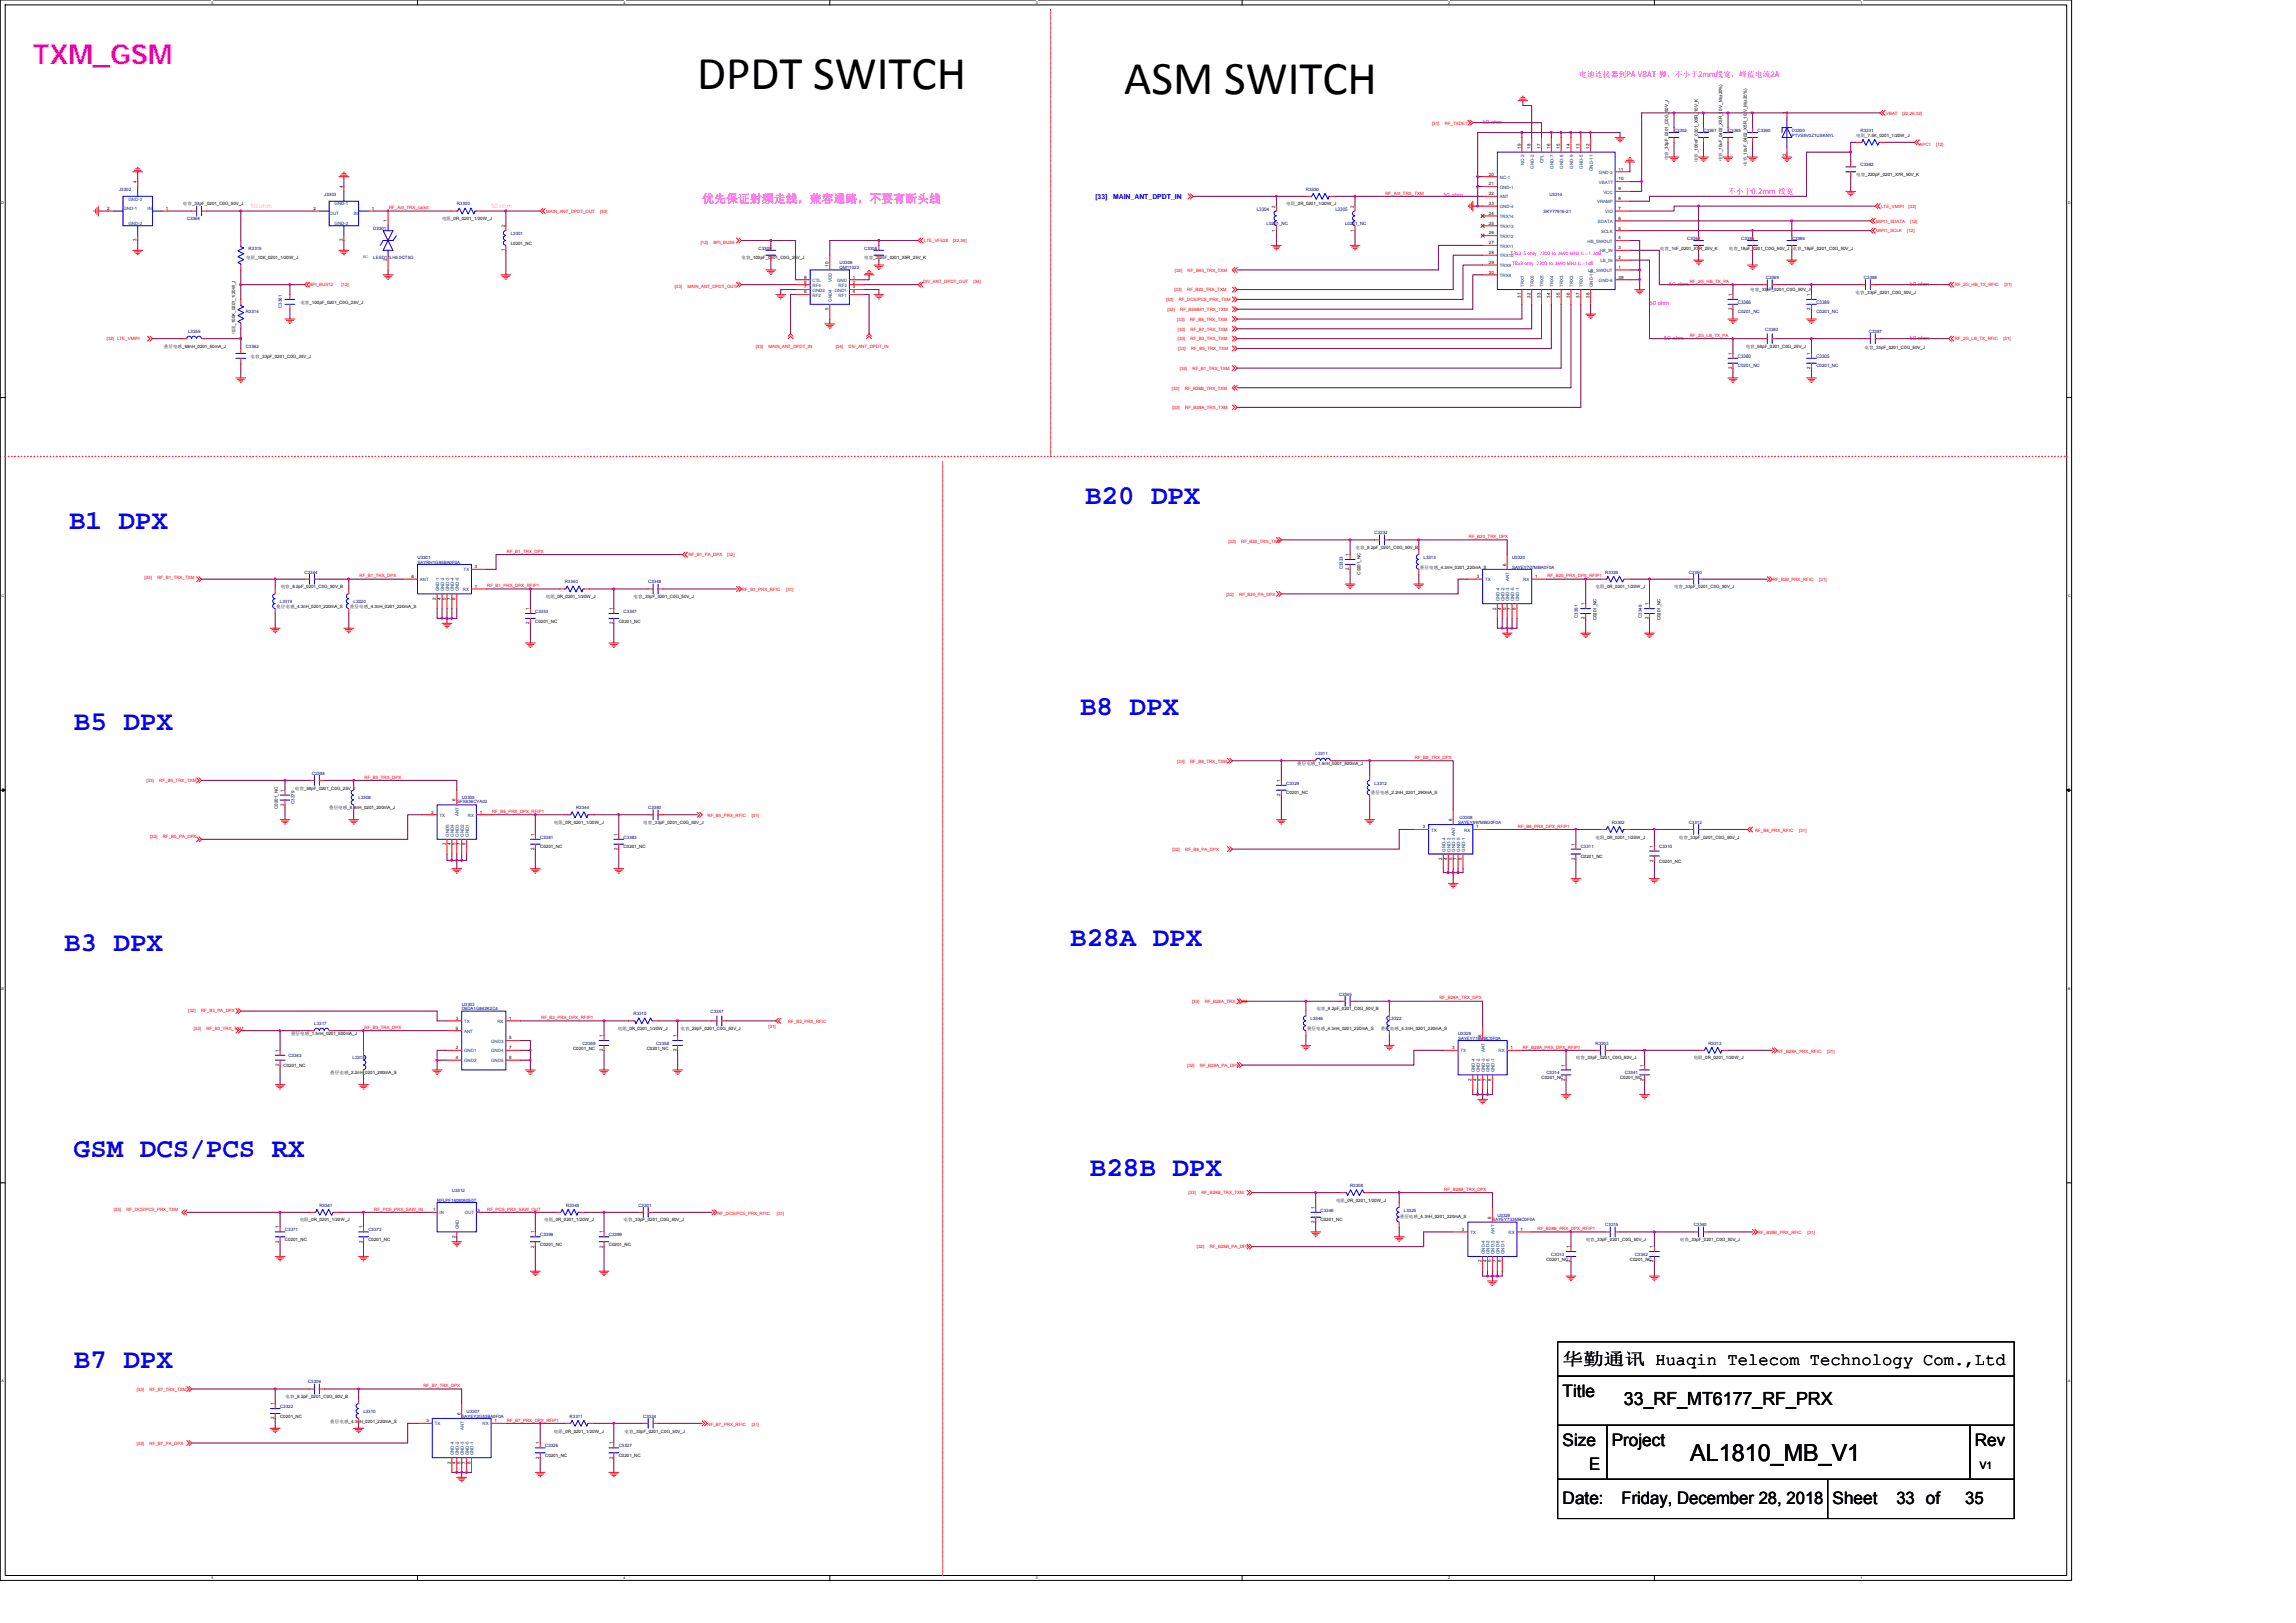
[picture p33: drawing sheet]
<svg xmlns="http://www.w3.org/2000/svg" width="297mm" height="210mm" viewBox="0 0 297 210" stroke-linecap="round" stroke-linejoin="round" font-family="sans-serif">
<defs><g id="words">
<g font-size="6.1">
<text x="90.2" y="11.5">DPDT SWITCH</text>
<text x="145.5" y="12.1">ASM SWITCH</text>
</g>
<text font-size="3.6" fill="#f0f" x="4.2" y="8.3">TXM_GSM</text>
<g font-size="3.6" fill="#00f">
<text x="140.4" y="65.2">B20 DPX</text>
<text x="8.9" y="68.4">B1 DPX</text>
<text x="9.6" y="94.4">B5 DPX</text>
<text x="139.7" y="92.5">B8 DPX</text>
<text x="8.3" y="123">B3 DPX</text>
<text x="138.5" y="122.4">B28A DPX</text>
<text x="9.6" y="149.7">GSM DCS/PCS RX</text>
<text x="141" y="152.2">B28B DPX</text>
<text x="9.6" y="177">B7 DPX</text>
</g>
<text font-size="3" x="218.7" y="189">AL1810_MB_V1</text>
<text font-size="2.3" x="210.1" y="181.7">33_RF_MT6177_RF_PRX</text>
<g font-size="2.2">
<text x="202.2" y="176.7">华勤通讯 Huaqin Telecom Technology Com.,Ltd</text>
<text x="202.2" y="180.7">Title</text>
<text x="202.2" y="187">Size</text>
<text x="205.6" y="190.2">E</text>
<text x="208.5" y="187">Project</text>
<text x="255.5" y="187">Rev</text>
<text x="202.2" y="194.6">Date:</text>
<text x="209.8" y="194.6">Friday, December 28, 2018</text>
<text x="237.1" y="194.6">Sheet</text>
<text x="245.3" y="194.6">33 of</text>
<text x="254.2" y="194.6">35</text>
</g>
<text font-size="1.5" fill="#ff80ff" x="90.8" y="26.2">优先保证射频走线，兼容通路，不要有断头线</text>
<text font-size="1.3" x="256.1" y="190.1">V1</text>
<g font-size="1" fill="#f0f">
<text x="204.3" y="10">电池连接器到PA VBAT 脚，不小于2mm线宽，峰值电流2A</text>
<text x="223.6" y="25.1">不小于0.2mm 线宽</text>
</g>
<g font-size=".9" fill="#ff80ff">
<text x="32.4" y="26.9">50 ohm</text>
<text x="63.5" y="26.9">50 ohm</text>
</g>
<g font-size=".9" fill="#00f">
<text x="141.7" y="25.7">[33]</text>
<text x="144" y="25.7">MAIN_ANT_DPDT_IN</text>
</g>
<g font-size=".8" fill="#f0f">
<text x="191.8" y="16">50 ohm</text>
<text x="186.7" y="25.5">50 ohm</text>
<text x="213.4" y="39.5">50 ohm</text>
<text x="215.9" y="37">50 ohm</text>
<text x="247.1" y="37">50 ohm</text>
<text x="215.3" y="43.9">50 ohm</text>
<text x="247.1" y="43.9">50 ohm</text>
</g>
<g font-size=".6" fill="#f00">
<text x="185.3" y="16.1">[31]</text>
<text x="186.9" y="16.1">RF_TXDET</text>
<text x="244" y="14.8">VBAT</text>
<text x="246.1" y="14.8">[22,26,32]</text>
<text x="248.3" y="18.8">APC1</text>
<text x="250.5" y="18.8">[12]</text>
<text x="50.3" y="27.1">RF_Ant_TRX_carkit</text>
<text x="70.7" y="27.5">MAIN_ANT_DPDT_OUT</text>
<text x="77.6" y="27.5">[33]</text>
<text x="179.2" y="25.2">RF_Ant_TRX_TXM</text>
<text x="242.7" y="28.8">MIPI1_SDATA</text>
<text x="243.4" y="26.9">LTE_VMIPI</text>
<text x="246.9" y="26.9">[32]</text>
<text x="247.1" y="28.8">[12]</text>
<text x="90.7" y="31.5">[12]</text>
<text x="92.3" y="31.5">BPI_BUS5</text>
<text x="119.5" y="31.3">LTE_VFE28</text>
<text x="123.3" y="31.3">[32,34]</text>
<text x="152" y="35.2">[32]</text>
<text x="153.6" y="35.2">RF_B40_TRX_TXM</text>
<text x="242.7" y="30.1">MIPI1_SCLK</text>
<text x="246.7" y="30.1">[12]</text>
<text x="40" y="37">BPI_BUS12</text>
<text x="44.2" y="37">[12]</text>
<text x="87.3" y="37.3">[33]</text>
<text x="88.9" y="37.3">MAIN_ANT_DPDT_OUT</text>
<text x="119.4" y="36.6">DIV_ANT_DPDT_OUT</text>
<text x="126" y="36.6">[34]</text>
<text x="150.9" y="39">[33]</text>
<text x="151" y="40.2">[32]</text>
<text x="151.9" y="37.7">[33]</text>
<text x="152.3" y="41.5">[33]</text>
<text x="152.5" y="39">RF_DCS/PCS_PRX_TXM</text>
<text x="152.7" y="40.2">RF_B38B41_TRX_TXM</text>
<text x="153.6" y="37.7">RF_B20_TRX_TXM</text>
<text x="154" y="41.5">RF_B8_TRX_TXM</text>
<text x="218.6" y="36.6">RF_2G_HB_TX_PA</text>
<text x="252.9" y="37.1">RF_2G_HB_TX_RFIC</text>
<text x="259.3" y="37.1">[31]</text>
<text x="13.8" y="44">[32] LTE_VMIPI</text>
<text x="97.8" y="45">[33]</text>
<text x="99.4" y="45">MAIN_ANT_DPDT_IN</text>
<text x="108.1" y="45">[34]</text>
<text x="109.8" y="45">DIV_ANT_DPDT_IN</text>
<text x="152.4" y="44">[33]</text>
<text x="152.4" y="42.8">[33]</text>
<text x="152.4" y="45.3">[33]</text>
<text x="152.6" y="47.9">[33]</text>
<text x="154" y="44">RF_B3_TRX_TXM</text>
<text x="154" y="42.8">RF_B7_TRX_TXM</text>
<text x="154.1" y="45.3">RF_B5_TRX_TXM</text>
<text x="154.3" y="47.9">RF_B1_TRX_TXM</text>
<text x="218.6" y="43.6">RF_2G_LB_TX_PA</text>
<text x="252.9" y="44">RF_2G_LB_TX_RFIC</text>
<text x="259.2" y="44">[31]</text>
<text x="151.6" y="50.5">[33]</text>
<text x="151.7" y="52.9">[33]</text>
<text x="153.3" y="50.5">RF_B28B_TRX_TXM</text>
<text x="153.3" y="52.9">RF_B28A_TRX_TXM</text>
<text x="65.6" y="71.5">RF_B1_TRX_DPX</text>
<text x="89.1" y="72">RF_B1_PA_DPX</text>
<text x="94.1" y="72">[32]</text>
<text x="158.9" y="70.2">[33]</text>
<text x="160.6" y="70.2">RF_B20_TRX_TXM</text>
<text x="190" y="69.6">RF_B20_TRX_DPX</text>
<text x="18.7" y="74.8">[33]</text>
<text x="20.4" y="74.8">RF_B1_TRX_TXM</text>
<text x="46.5" y="74.7">RF_B1_TRX_DPX</text>
<text x="63" y="76">RF_B1_PRX_DPX_RFIP1</text>
<text x="96" y="76.5">RF_B1_PRX_RFIC</text>
<text x="101.7" y="76.5">[31]</text>
<text x="158.7" y="77.1">[32]</text>
<text x="160.3" y="77.1">RF_B20_PA_DPX</text>
<text x="200.2" y="74.7">RF_B20_PRX_DPX_RFIP1</text>
<text x="229.3" y="75.2">RF_B20_PRX_RFIC</text>
<text x="235.4" y="75.2">[31]</text>
<text x="19" y="101.2">[33]</text>
<text x="20.6" y="101.2">RF_B5_TRX_TXM</text>
<text x="47.2" y="100.7">RF_B5_TRX_DPX</text>
<text x="152.3" y="98.7">[33]</text>
<text x="154" y="98.7">RF_B8_TRX_TXM</text>
<text x="183" y="98.2">RF_B8_TRX_DPX</text>
<text x="63.7" y="105.2">RF_B5_PRX_DPX_RFIP1</text>
<text x="91.5" y="105.7">RF_B5_PRX_RFIC</text>
<text x="97.3" y="105.7">[31]</text>
<text x="196.4" y="107.1">RF_B8_PRX_DPX_RFIP1</text>
<text x="227.1" y="107.6">RF_B8_PRX_RFIC</text>
<text x="232.8" y="107.6">[31]</text>
<text x="19.4" y="108.4">[32]</text>
<text x="21.1" y="108.4">RF_B5_PA_DPX</text>
<text x="151.7" y="110.1">[32]</text>
<text x="153.3" y="110.1">RF_B8_PA_DPX</text>
<text x="24.4" y="130.9">[32]</text>
<text x="26" y="130.9">RF_B3_PA_DPX</text>
<text x="70" y="131.8">RF_B3_PRX_DPX_RFIP1</text>
<text x="154.2" y="129.8">[33]</text>
<text x="155.9" y="129.8">RF_B28A_TRX_TXM</text>
<text x="186.2" y="129.3">RF_B28A_TRX_DPX</text>
<text x="25.1" y="133.3">[33]</text>
<text x="26.7" y="133.3">RF_B3_TRX_TXM</text>
<text x="47.2" y="133.1">RF_B3_TRX_DPX</text>
<text x="99.4" y="132.9">[31]</text>
<text x="102" y="132.3">RF_B3_PRX_RFIC</text>
<text x="197" y="135.7">RF_B28A_PRX_DPX_RFIP1</text>
<text x="230" y="136.2">RF_B28A_PRX_RFIC</text>
<text x="236.4" y="136.2">[31]</text>
<text x="153.6" y="138">[32]</text>
<text x="155.2" y="138">RF_B28A_PA_DPX</text>
<text x="153.8" y="154.5">[33]</text>
<text x="155.4" y="154.5">RF_B28B_TRX_TXM</text>
<text x="186.9" y="154.1">RF_B28B_TRX_DPX</text>
<text x="14.7" y="156.6">[33]</text>
<text x="16.4" y="156.6">RF_DCS/PCS_PRX_TXM</text>
<text x="48.4" y="156.6">RF_PCS_PRX_SAW_IN</text>
<text x="63" y="156.6">RF_PCS_PRX_SAW_OUT</text>
<text x="92.8" y="157.1">RF_DCS/PCS_PRX_RFIC</text>
<text x="100.5" y="157.1">[31]</text>
<text x="154.9" y="161.5">[32]</text>
<text x="156.5" y="161.5">RF_B28B_PA_DPX</text>
<text x="198.9" y="159.2">RF_B28B_PRX_DPX_RFIP1</text>
<text x="227.4" y="159.7">RF_B28B_PRX_RFIC</text>
<text x="233.8" y="159.7">[31]</text>
<text x="17.7" y="179.9">[33]</text>
<text x="19.3" y="179.9">RF_B7_TRX_TXM</text>
<text x="54.8" y="179.5">RF_B7_TRX_DPX</text>
<text x="65.6" y="183.9">RF_B7_PRX_DPX_RFIP1</text>
<text x="91.5" y="184.4">RF_B7_PRX_RFIC</text>
<text x="97.3" y="184.4">[31]</text>
<text x="17.7" y="186.9">[32]</text>
<text x="19.3" y="186.9">RF_B7_PA_DPX</text>
</g>
<g font-size=".6" fill="#000080">
<text x="216.6" y="17.1">C3302</text>
<text x="220.4" y="17.1">C3367</text>
<text x="223.6" y="17.1">C3365</text>
<text x="227.4" y="17.1">C3390</text>
<text x="231.8" y="17.1">D3300</text>
<text x="231.8" y="17.7">PTVS5V0Z1USKNYL</text>
<text x="240.7" y="17.1">R3331</text>
<text x="240.7" y="21.5">C3382</text>
<text x="15.4" y="24.7">J3302</text>
<text x="24.2" y="28.5">C3368</text>
<text x="41.9" y="25.3">J3303</text>
<text x="48.3" y="29.8">D3301</text>
<text x="59.1" y="26.6">R3300</text>
<text x="162.6" y="27.3">L3304</text>
<text x="163.9" y="29.1">L0201_NC</text>
<text x="168.9" y="24.7">R3330</text>
<text x="172.8" y="27.3">L3305</text>
<text x="174" y="29.1">L0201_NC</text>
<text x="199.7" y="27.5">SKY77916-21</text>
<text x="200.4" y="25.3">U3314</text>
<text x="32.2" y="32.3">R3315</text>
<text x="48.3" y="33.6">LESD11LH5.0CT5G</text>
<text x="66.1" y="30.4">L3301</text>
<text x="98.1" y="32.3">C3309</text>
<text x="108.6" y="34.2">U3306</text>
<text x="108.6" y="34.8">QM11022</text>
<text x="111.8" y="32.3">C3308</text>
<text x="218.3" y="31">C3364</text>
<text x="225.3" y="31.1">C3385</text>
<text x="231.8" y="31">C3386</text>
<text x="31.8" y="40.6">R3314</text>
<text x="36.4" y="39.9" transform="rotate(-90 36.4 39.9)">C3361</text>
<text x="224.8" y="39.3">C3366</text>
<text x="224.8" y="40.6">C0201_NC</text>
<text x="228.4" y="36.1">C3369</text>
<text x="235" y="39.3">C3389</text>
<text x="235" y="40.6">C0201_NC</text>
<text x="241.1" y="36.1">C3388</text>
<text x="24.3" y="43.1">L3355</text>
<text x="31.8" y="45">C3362</text>
<text x="224.8" y="46.3">C3360</text>
<text x="224.8" y="47.5">C0201_NC</text>
<text x="228.4" y="42.8">C3363</text>
<text x="235" y="46.3">C3305</text>
<text x="235" y="47.5">C0201_NC</text>
<text x="241.8" y="43.1">C3387</text>
<text x="177.8" y="69.1">C3332</text>
<text x="39.4" y="74.2">C3344</text>
<text x="54" y="72.3">U3301</text>
<text x="54" y="72.9">SAYRH1G95BA0F0A</text>
<text x="73.1" y="75.5">R3340</text>
<text x="83.9" y="75.5">C3348</text>
<text x="173.7" y="73.7" transform="rotate(-90 173.7 73.7)">C3333</text>
<text x="184.2" y="72.3">L3313</text>
<text x="195.6" y="72.3">U3320</text>
<text x="195.6" y="73.6">SAYEY707MBA0F0A</text>
<text x="207.7" y="74.2">R3335</text>
<text x="218.5" y="74.2">C3350</text>
<text x="36.2" y="78">L3319</text>
<text x="45.7" y="78">L3320</text>
<text x="69.3" y="79.3">C3353</text>
<text x="80.7" y="79.3">C3347</text>
<text x="204.1" y="79.9" transform="rotate(-90 204.1 79.9)">C3351</text>
<text x="212.4" y="79.9" transform="rotate(-90 212.4 79.9)">C3349</text>
<text x="40.4" y="100.2">C3384</text>
<text x="166.4" y="101.5">C3329</text>
<text x="170.2" y="97.7">L3311</text>
<text x="177.8" y="101.5">L3312</text>
<text x="38.1" y="104" transform="rotate(-90 38.1 104)">C3379</text>
<text x="46.4" y="103.4">L3306</text>
<text x="59.2" y="103.9">SFX836CYA02</text>
<text x="59.7" y="103.4">U3305</text>
<text x="74.5" y="104.7">R3344</text>
<text x="83.9" y="104.7">C3380</text>
<text x="188.6" y="106.6">SAYEY897MBG0F0A</text>
<text x="188.8" y="106">U3308</text>
<text x="208.5" y="106.6">R3302</text>
<text x="218.5" y="106.6">C3312</text>
<text x="69.9" y="108.5">C3381</text>
<text x="80.7" y="108.5">C3383</text>
<text x="204.5" y="109.8">C3311</text>
<text x="214.7" y="109.8">C3310</text>
<text x="59.7" y="130.1">U3303</text>
<text x="59.7" y="130.7">D6DA1G842K2C4</text>
<text x="82" y="131.4">R3310</text>
<text x="91.9" y="131">C3357</text>
<text x="169.6" y="132">L3346</text>
<text x="173.2" y="128.8">C3345</text>
<text x="179.7" y="132">L3322</text>
<text x="37.3" y="136.8">C3343</text>
<text x="40.7" y="132.6">L3317</text>
<text x="45.6" y="137.1">L3318</text>
<text x="75.3" y="135.2">C3359</text>
<text x="84.9" y="135.2">C3358</text>
<text x="188.6" y="133.9">U3328</text>
<text x="188.6" y="134.5">SAYEY718MBC0F0A</text>
<text x="206.4" y="135.2">R3303</text>
<text x="221" y="135.2">R3313</text>
<text x="200.1" y="139">C3314</text>
<text x="210.2" y="139">C3341</text>
<text x="56.6" y="155.5">RFLPF1608060E0T</text>
<text x="58.5" y="154.2">U3312</text>
<text x="174.7" y="153.6">R3308</text>
<text x="36.9" y="159.3">C3371</text>
<text x="41.3" y="156.1">R3341</text>
<text x="47.7" y="159.3">C3373</text>
<text x="69.9" y="159.9">C3398</text>
<text x="73.3" y="156.1">R3345</text>
<text x="78.8" y="159.9">C3399</text>
<text x="82.6" y="156.1">C3301</text>
<text x="170.9" y="156.8">C3346</text>
<text x="181.6" y="156.8">L3325</text>
<text x="193.1" y="158">SAYEY733MBC0F0A</text>
<text x="193.7" y="157.4">U3329</text>
<text x="207.7" y="158.7">C3315</text>
<text x="219.1" y="158.7">C3340</text>
<text x="200.7" y="162.5">C3313</text>
<text x="211.5" y="162.5">C3342</text>
<text x="39.9" y="179">C3306</text>
<text x="36.2" y="182.2">C3322</text>
<text x="47" y="182.8">L3310</text>
<text x="59.7" y="183.4">SAYEY2G53BA0F0A</text>
<text x="60.4" y="182.8">U3307</text>
<text x="73.7" y="183.4">R3311</text>
<text x="83.2" y="183.4">C3324</text>
<text x="70.5" y="187.2">C3326</text>
<text x="80" y="187.2">C3327</text>
</g>
<g font-size=".6">
<text x="231" y="14.8" transform="rotate(-90 231 14.8)">1</text>
<text x="240.1" y="17.7">电阻_7.5K_0201_1/20W_J</text>
<text x="17.7" y="23.7" transform="rotate(-90 17.7 23.7)">4</text>
<text x="192.6" y="22.7">20</text>
<text x="192.6" y="24">21</text>
<text x="196.7" y="19.2" transform="rotate(-90 196.7 19.2)">19</text>
<text x="198" y="19.2" transform="rotate(-90 198 19.2)">18</text>
<text x="199.3" y="19.2" transform="rotate(-90 199.3 19.2)">17</text>
<text x="200.6" y="19.2" transform="rotate(-90 200.6 19.2)">16</text>
<text x="201.8" y="19.2" transform="rotate(-90 201.8 19.2)">15</text>
<text x="203.1" y="19.2" transform="rotate(-90 203.1 19.2)">14</text>
<text x="204.4" y="19.2" transform="rotate(-90 204.4 19.2)">13</text>
<text x="205.6" y="19.2" transform="rotate(-90 205.6 19.2)">12</text>
<text x="209.4" y="23.3">10</text>
<text x="209.4" y="22.1">11</text>
<text x="215.8" y="20.7" transform="rotate(-90 215.8 20.7)">电容_33pF_0201_C0G_50V_J</text>
<text x="219.6" y="21" transform="rotate(-90 219.6 21)">电容_100nF_0201_X5R_10V_K</text>
<text x="222.8" y="20.8" transform="rotate(-90 222.8 20.8)">电容_10uF_0402_X5R_10 V_M(±20%)</text>
<text x="226" y="21.5" transform="rotate(-90 226 21.5)">电容_10uF_0402_X5R_10 V_M(±20%)</text>
<text x="231.1" y="20.2" transform="rotate(-90 231.1 20.2)">2</text>
<text x="240.1" y="22.8">电容_220pF_0201_X7R_50V_K</text>
<text x="13.9" y="27.2">2</text>
<text x="21.4" y="27.2">1</text>
<text x="23.7" y="26.6">电容_33pF_0201_C0G_50V_J</text>
<text x="40.6" y="27.2">2</text>
<text x="44.3" y="24.3" transform="rotate(-90 44.3 24.3)">4</text>
<text x="48.1" y="27.2">1</text>
<text x="50.1" y="28.8" transform="rotate(-90 50.1 28.8)">1</text>
<text x="57.2" y="28.5">电阻_0R_0201_1/20W_J</text>
<text x="65.3" y="29.4" transform="rotate(-90 65.3 29.4)">2</text>
<text x="165" y="30" transform="rotate(-90 165 30)">1</text>
<text x="165" y="26.9" transform="rotate(-90 165 26.9)">2</text>
<text x="166.4" y="26.6">电阻_0R_0201_1/20W_J</text>
<text x="175.2" y="30" transform="rotate(-90 175.2 30)">1</text>
<text x="175.2" y="26.9" transform="rotate(-90 175.2 26.9)">2</text>
<text x="192.6" y="25.3">22</text>
<text x="192.6" y="26.5">23</text>
<text x="192.6" y="27.8">24</text>
<text x="192.6" y="29.1">25</text>
<text x="209.4" y="27.2">7</text>
<text x="209.4" y="29.7">5</text>
<text x="209.4" y="25.9">8</text>
<text x="209.4" y="24.6">9</text>
<text x="209.4" y="28.4">6</text>
<text x="17.7" y="31.2" transform="rotate(-90 17.7 31.2)">3</text>
<text x="31.9" y="33.6">电阻_10K_0201_1/20W_J</text>
<text x="44.3" y="31.2" transform="rotate(-90 44.3 31.2)">3</text>
<text x="47" y="33.3">NC</text>
<text x="50.1" y="33.8" transform="rotate(-90 50.1 33.8)">2</text>
<text x="65.3" y="32.5" transform="rotate(-90 65.3 32.5)">1</text>
<text x="66.1" y="31.7">L0201_NC</text>
<text x="95.9" y="33.6">电容_100pF_0201_C0G_25V_J</text>
<text x="107.2" y="34.5" transform="rotate(-90 107.2 34.5)">10</text>
<text x="111.8" y="33.6">电容_2.2nF_0201_X5R_25V_K</text>
<text x="192.6" y="30.3">26</text>
<text x="192.6" y="31.6">27</text>
<text x="192.6" y="32.9">28</text>
<text x="192.6" y="34.1">29</text>
<text x="192.6" y="35.4">30</text>
<text x="209.4" y="34.8">1</text>
<text x="209.4" y="31">4</text>
<text x="209.4" y="32.2">3</text>
<text x="209.4" y="33.5">2</text>
<text x="214.7" y="32.3">电容_1nF_0201_X7R_25V_K</text>
<text x="223.7" y="32.3">电容_18pF_0201_C0G_50V_J</text>
<text x="231.9" y="32.3">电容_18pF_0201_C0G_50V_J</text>
<text x="38.9" y="39.3">电容_100pF_0201_C0G_25V_J</text>
<text x="104.1" y="36">9</text>
<text x="104.1" y="36.7">8</text>
<text x="104.1" y="37.3">7</text>
<text x="104.1" y="38">6</text>
<text x="107.2" y="40.1" transform="rotate(-90 107.2 40.1)">5</text>
<text x="110.3" y="37.3">3</text>
<text x="110.3" y="36">1</text>
<text x="110.3" y="36.7">2</text>
<text x="110.3" y="38">4</text>
<text x="196.7" y="38.5" transform="rotate(-90 196.7 38.5)">31</text>
<text x="198" y="38.5" transform="rotate(-90 198 38.5)">32</text>
<text x="199.3" y="38.5" transform="rotate(-90 199.3 38.5)">33</text>
<text x="200.6" y="38.5" transform="rotate(-90 200.6 38.5)">34</text>
<text x="201.8" y="38.5" transform="rotate(-90 201.8 38.5)">35</text>
<text x="203.1" y="38.5" transform="rotate(-90 203.1 38.5)">36</text>
<text x="204.4" y="38.5" transform="rotate(-90 204.4 38.5)">37</text>
<text x="205.6" y="38.5" transform="rotate(-90 205.6 38.5)">38</text>
<text x="209.4" y="36">39</text>
<text x="224" y="40.1" transform="rotate(-90 224 40.1)">2</text>
<text x="224" y="38.3" transform="rotate(-90 224 38.3)">1</text>
<text x="226.4" y="37.7">电容_33pF_0201_C0G_50V_J</text>
<text x="234.2" y="40.1" transform="rotate(-90 234.2 40.1)">2</text>
<text x="234.2" y="38.3" transform="rotate(-90 234.2 38.3)">1</text>
<text x="240.1" y="38">电容_33pF_0201_C0G_50V_J</text>
<text x="21.2" y="45">叠层电感_68nH_0201_50mA_J</text>
<text x="30.4" y="43.3" transform="rotate(-90 30.4 43.3)">电阻_100K_0201_1/20W_J</text>
<text x="32.4" y="46.3">电容_33pF_0201_C0G_25V_J</text>
<text x="224" y="47.8" transform="rotate(-90 224 47.8)">2</text>
<text x="224" y="45.9" transform="rotate(-90 224 45.9)">1</text>
<text x="225.8" y="45.1">电容_56pF_0201_C0G_25V_J</text>
<text x="234.2" y="47.8" transform="rotate(-90 234.2 47.8)">2</text>
<text x="234.2" y="45.9" transform="rotate(-90 234.2 45.9)">1</text>
<text x="241.2" y="45.2">电容_33pF_0201_C0G_50V_J</text>
<text x="174.5" y="71.9" transform="rotate(-90 174.5 71.9)">1</text>
<text x="175.4" y="71">电容_8.2pF_0201_C0G_50V_B</text>
<text x="36.3" y="76.1">电容_8.2pF_0201_C0G_50V_B</text>
<text x="53.3" y="74.8">6</text>
<text x="56.4" y="77.6" transform="rotate(-90 56.4 77.6)">2</text>
<text x="57" y="77.6" transform="rotate(-90 57 77.6)">4</text>
<text x="57.7" y="77.6" transform="rotate(-90 57.7 77.6)">5</text>
<text x="58.3" y="77.6" transform="rotate(-90 58.3 77.6)">7</text>
<text x="58.9" y="77.6" transform="rotate(-90 58.9 77.6)">8</text>
<text x="61.4" y="76.1">1</text>
<text x="61.4" y="73.5">3</text>
<text x="70.6" y="77.4">电阻_0R_0201_1/20W_J</text>
<text x="82" y="77.4">电容_33pF_0201_C0G_50V_J</text>
<text x="174.5" y="73.8" transform="rotate(-90 174.5 73.8)">2</text>
<text x="176" y="74.4" transform="rotate(-90 176 74.4)">C0201_NC</text>
<text x="183.7" y="73.6">叠层电感_4.3nH_0201_220mA_S</text>
<text x="191" y="74.8">3</text>
<text x="194.8" y="73.2" transform="rotate(-90 194.8 73.2)">6</text>
<text x="198.6" y="74.8">1</text>
<text x="206.4" y="76.1">电阻_0R_0201_1/20W_J</text>
<text x="216.6" y="76.1">电容_33pF_0201_C0G_50V_J</text>
<text x="35.7" y="78.7">叠层电感_4.3nH_0201_220mA_S</text>
<text x="45.3" y="78.7">叠层电感_4.3nH_0201_220mA_S</text>
<text x="68.5" y="80.8" transform="rotate(-90 68.5 80.8)">2</text>
<text x="68.5" y="78.9" transform="rotate(-90 68.5 78.9)">1</text>
<text x="69.3" y="80.6">C0201_NC</text>
<text x="79.3" y="80.8" transform="rotate(-90 79.3 80.8)">2</text>
<text x="79.3" y="78.9" transform="rotate(-90 79.3 78.9)">1</text>
<text x="80" y="80.6">C0201_NC</text>
<text x="193.6" y="78.9" transform="rotate(-90 193.6 78.9)">2</text>
<text x="194.2" y="78.9" transform="rotate(-90 194.2 78.9)">4</text>
<text x="194.8" y="78.9" transform="rotate(-90 194.8 78.9)">5</text>
<text x="195.5" y="78.9" transform="rotate(-90 195.5 78.9)">7</text>
<text x="196.1" y="78.9" transform="rotate(-90 196.1 78.9)">8</text>
<text x="205" y="80.1" transform="rotate(-90 205 80.1)">2</text>
<text x="205" y="78.3" transform="rotate(-90 205 78.3)">1</text>
<text x="206.6" y="80.3" transform="rotate(-90 206.6 80.3)">C0201_NC</text>
<text x="213.3" y="80.1" transform="rotate(-90 213.3 80.1)">2</text>
<text x="213.3" y="78.3" transform="rotate(-90 213.3 78.3)">1</text>
<text x="214.8" y="80.3" transform="rotate(-90 214.8 80.3)">C0201_NC</text>
<text x="165.6" y="101.2" transform="rotate(-90 165.6 101.2)">1</text>
<text x="167.8" y="99">叠层电感_1.5nH_0201_500mA_J</text>
<text x="35.9" y="104.6" transform="rotate(-90 35.9 104.6)">C0201_NC</text>
<text x="36.7" y="104.3" transform="rotate(-90 36.7 104.3)">2</text>
<text x="36.7" y="102.4" transform="rotate(-90 36.7 102.4)">1</text>
<text x="38.1" y="102.2">电容_56pF_0201_C0G_25V_J</text>
<text x="42.6" y="104.7">叠层电感_6.8nH_0201_200mA_J</text>
<text x="55.8" y="105.3">3</text>
<text x="58.9" y="103.7" transform="rotate(-90 58.9 103.7)">6</text>
<text x="62.1" y="105.3">1</text>
<text x="71.7" y="106.6">电阻_0R_0201_1/20W_J</text>
<text x="83.2" y="106.6">电容_33pF_0201_C0G_50V_J</text>
<text x="165.6" y="103" transform="rotate(-90 165.6 103)">2</text>
<text x="166.4" y="102.8">C0201_NC</text>
<text x="177.4" y="102.8">叠层电感_2.2nH_0201_290mA_S</text>
<text x="184.1" y="107.2">3</text>
<text x="187.9" y="106.2" transform="rotate(-90 187.9 106.2)">6</text>
<text x="191" y="107.2">1</text>
<text x="57.7" y="109.3" transform="rotate(-90 57.7 109.3)">2</text>
<text x="58.3" y="109.3" transform="rotate(-90 58.3 109.3)">4</text>
<text x="58.9" y="109.3" transform="rotate(-90 58.9 109.3)">5</text>
<text x="59.6" y="109.3" transform="rotate(-90 59.6 109.3)">7</text>
<text x="60.2" y="109.3" transform="rotate(-90 60.2 109.3)">8</text>
<text x="69.1" y="110" transform="rotate(-90 69.1 110)">2</text>
<text x="69.1" y="108.1" transform="rotate(-90 69.1 108.1)">1</text>
<text x="69.9" y="109.8">C0201_NC</text>
<text x="79.9" y="110" transform="rotate(-90 79.9 110)">2</text>
<text x="79.9" y="108.1" transform="rotate(-90 79.9 108.1)">1</text>
<text x="80.7" y="109.8">C0201_NC</text>
<text x="186.6" y="111.3" transform="rotate(-90 186.6 111.3)">2</text>
<text x="187.2" y="111.3" transform="rotate(-90 187.2 111.3)">4</text>
<text x="187.9" y="111.3" transform="rotate(-90 187.9 111.3)">5</text>
<text x="188.5" y="111.3" transform="rotate(-90 188.5 111.3)">7</text>
<text x="189.1" y="111.3" transform="rotate(-90 189.1 111.3)">8</text>
<text x="203.7" y="111.3" transform="rotate(-90 203.7 111.3)">2</text>
<text x="203.7" y="109.4" transform="rotate(-90 203.7 109.4)">1</text>
<text x="204.5" y="111">C0201_NC</text>
<text x="206.4" y="108.5">电阻_0R_0201_1/20W_J</text>
<text x="213.9" y="111.5" transform="rotate(-90 213.9 111.5)">2</text>
<text x="213.9" y="109.7" transform="rotate(-90 213.9 109.7)">1</text>
<text x="214.7" y="111.7">C0201_NC</text>
<text x="217.2" y="108.5">电容_33pF_0201_C0G_50V_J</text>
<text x="59" y="131.9">3</text>
<text x="65.9" y="131.9">1</text>
<text x="170.3" y="130.7">电容_8.2pF_0201_C0G_50V_B</text>
<text x="36.1" y="137.9" transform="rotate(-90 36.1 137.9)">2</text>
<text x="36.1" y="136.1" transform="rotate(-90 36.1 136.1)">1</text>
<text x="37.7" y="133.9">叠层电感_1.5nH_0201_500mA_J</text>
<text x="59" y="133.2">6</text>
<text x="59" y="135.7">2</text>
<text x="59" y="137">4</text>
<text x="65.9" y="134.5">5</text>
<text x="65.9" y="135.7">7</text>
<text x="65.9" y="137">8</text>
<text x="74.1" y="135.8">C0201_NC</text>
<text x="78" y="136" transform="rotate(-90 78 136)">2</text>
<text x="78" y="134.2" transform="rotate(-90 78 134.2)">1</text>
<text x="79.9" y="133.3">电阻_0R_0201_1/20W_J</text>
<text x="83.7" y="135.8">C0201_NC</text>
<text x="87.5" y="136" transform="rotate(-90 87.5 136)">2</text>
<text x="87.5" y="134.2" transform="rotate(-90 87.5 134.2)">1</text>
<text x="88" y="133.3">电容_22pF_0201_C0G_50V_J</text>
<text x="169.1" y="133.3">叠层电感_4.3nH_0201_220mA_S</text>
<text x="178.6" y="133.3">叠层电感_4.3nH_0201_220mA_S</text>
<text x="187.9" y="135.7">3</text>
<text x="191.7" y="134.2" transform="rotate(-90 191.7 134.2)">6</text>
<text x="195.4" y="135.7">1</text>
<text x="202.5" y="138" transform="rotate(-90 202.5 138)">1</text>
<text x="203.9" y="137.1">电容_33pF_0201_C0G_50V_J</text>
<text x="212.6" y="138" transform="rotate(-90 212.6 138)">1</text>
<text x="219.1" y="137.1">电阻_0R_0201_1/20W_J</text>
<text x="36.7" y="138">C0201_NC</text>
<text x="42.7" y="139">叠层电感_2.2nH_0201_290mA_S</text>
<text x="190.4" y="139.8" transform="rotate(-90 190.4 139.8)">2</text>
<text x="191" y="139.8" transform="rotate(-90 191 139.8)">4</text>
<text x="191.7" y="139.8" transform="rotate(-90 191.7 139.8)">5</text>
<text x="192.3" y="139.8" transform="rotate(-90 192.3 139.8)">7</text>
<text x="192.9" y="139.8" transform="rotate(-90 192.9 139.8)">8</text>
<text x="199.4" y="139.6">C0201_NC</text>
<text x="202.5" y="139.8" transform="rotate(-90 202.5 139.8)">2</text>
<text x="209.6" y="139.6">C0201_NC</text>
<text x="212.6" y="139.8" transform="rotate(-90 212.6 139.8)">2</text>
<text x="172.8" y="155.5">电阻_0R_0201_1/20W_J</text>
<text x="36.1" y="160.8" transform="rotate(-90 36.1 160.8)">2</text>
<text x="36.1" y="158.9" transform="rotate(-90 36.1 158.9)">1</text>
<text x="36.9" y="160.6">C0201_NC</text>
<text x="38.8" y="158">电阻_0R_0201_1/20W_J</text>
<text x="46.9" y="160.8" transform="rotate(-90 46.9 160.8)">2</text>
<text x="46.9" y="158.9" transform="rotate(-90 46.9 158.9)">1</text>
<text x="47.7" y="160.6">C0201_NC</text>
<text x="56" y="156.7">1</text>
<text x="58.9" y="160.1" transform="rotate(-90 58.9 160.1)">2</text>
<text x="61.8" y="156.8">3</text>
<text x="69.1" y="161.4" transform="rotate(-90 69.1 161.4)">2</text>
<text x="69.1" y="159.6" transform="rotate(-90 69.1 159.6)">1</text>
<text x="69.9" y="161.2">C0201_NC</text>
<text x="70.4" y="158">电阻_0R_0201_1/20W_J</text>
<text x="78" y="161.4" transform="rotate(-90 78 161.4)">2</text>
<text x="78" y="159.6" transform="rotate(-90 78 159.6)">1</text>
<text x="78.8" y="161.2">C0201_NC</text>
<text x="80.7" y="158">电容_33pF_0201_C0G_50V_J</text>
<text x="170.1" y="158.2" transform="rotate(-90 170.1 158.2)">2</text>
<text x="170.1" y="156.4" transform="rotate(-90 170.1 156.4)">1</text>
<text x="170.9" y="158">C0201_NC</text>
<text x="181.1" y="157.5">叠层电感_4.3nH_0201_220mA_S</text>
<text x="189.1" y="159.2">3</text>
<text x="192.9" y="157.7" transform="rotate(-90 192.9 157.7)">6</text>
<text x="196.7" y="159.2">1</text>
<text x="203.1" y="161.5" transform="rotate(-90 203.1 161.5)">1</text>
<text x="205.1" y="160.6">电容_33pF_0201_C0G_50V_J</text>
<text x="213.9" y="161.5" transform="rotate(-90 213.9 161.5)">1</text>
<text x="217.3" y="160.6">电容_33pF_0201_C0G_50V_J</text>
<text x="191.7" y="163.3" transform="rotate(-90 191.7 163.3)">2</text>
<text x="192.3" y="163.3" transform="rotate(-90 192.3 163.3)">4</text>
<text x="192.9" y="163.3" transform="rotate(-90 192.9 163.3)">5</text>
<text x="193.6" y="163.3" transform="rotate(-90 193.6 163.3)">7</text>
<text x="194.2" y="163.3" transform="rotate(-90 194.2 163.3)">8</text>
<text x="200.1" y="163.1">C0201_NC</text>
<text x="203.1" y="163.3" transform="rotate(-90 203.1 163.3)">2</text>
<text x="210.9" y="163.1">C0201_NC</text>
<text x="213.9" y="163.3" transform="rotate(-90 213.9 163.3)">2</text>
<text x="35.5" y="183.6" transform="rotate(-90 35.5 183.6)">2</text>
<text x="35.5" y="181.8" transform="rotate(-90 35.5 181.8)">1</text>
<text x="36.2" y="183.4">C0201_NC</text>
<text x="37" y="180.9">电容_8.2pF_0201_C0G_50V_B</text>
<text x="42.7" y="184.1">叠层电感_4.3nH_0201_220mA_S</text>
<text x="55.2" y="184">3</text>
<text x="59.6" y="183.1" transform="rotate(-90 59.6 183.1)">6</text>
<text x="64" y="184">1</text>
<text x="71.7" y="185.3">电阻_0R_0201_1/20W_J</text>
<text x="80.8" y="185.3">电容_33pF_0201_C0G_50V_J</text>
<text x="58.3" y="189.4" transform="rotate(-90 58.3 189.4)">2</text>
<text x="58.9" y="189.4" transform="rotate(-90 58.9 189.4)">4</text>
<text x="59.6" y="189.4" transform="rotate(-90 59.6 189.4)">5</text>
<text x="60.2" y="189.4" transform="rotate(-90 60.2 189.4)">7</text>
<text x="60.9" y="189.4" transform="rotate(-90 60.9 189.4)">8</text>
<text x="69.7" y="188.7" transform="rotate(-90 69.7 188.7)">2</text>
<text x="69.7" y="186.9" transform="rotate(-90 69.7 186.9)">1</text>
<text x="70.5" y="188.5">C0201_NC</text>
<text x="79.3" y="188.7" transform="rotate(-90 79.3 188.7)">2</text>
<text x="79.3" y="186.9" transform="rotate(-90 79.3 186.9)">1</text>
<text x="80" y="188.5">C0201_NC</text>
</g>
<g font-size=".6" fill="#004080">
<text x="194" y="23.1">NC-1</text>
<text x="197.2" y="21.4" transform="rotate(-90 197.2 21.4)">NC-2</text>
<text x="198.4" y="21.8" transform="rotate(-90 198.4 21.8)">GND-2</text>
<text x="199.7" y="21.1" transform="rotate(-90 199.7 21.1)">CPL</text>
<text x="201" y="21.8" transform="rotate(-90 201 21.8)">GND-7</text>
<text x="202.2" y="21.8" transform="rotate(-90 202.2 21.8)">GND-8</text>
<text x="203.5" y="21.8" transform="rotate(-90 203.5 21.8)">GND-9</text>
<text x="204.8" y="21.8" transform="rotate(-90 204.8 21.8)">GND-5</text>
<text x="206.1" y="22.1" transform="rotate(-90 206.1 22.1)">GND-11</text>
<text x="206.8" y="23.8">VBATT</text>
<text x="206.9" y="22.5">GND-3</text>
<text x="16" y="27.2">GND-1</text>
<text x="16.6" y="29.1">GND-2</text>
<text x="16.6" y="26">GND-3</text>
<text x="19.1" y="27.2">IN</text>
<text x="42.6" y="27.9">OUT</text>
<text x="43.3" y="29.1">GND-2</text>
<text x="43.3" y="26.6">GND-1</text>
<text x="45.8" y="27.9">IN</text>
<text x="194" y="24.4">GND-1</text>
<text x="194" y="25.7">ANT</text>
<text x="194" y="26.9">GND-4</text>
<text x="194" y="28.2">TRX14</text>
<text x="194" y="29.5">TRX13</text>
<text x="206.6" y="26.3">VRAMP</text>
<text x="206.7" y="28.9">SDATA</text>
<text x="207.4" y="25">VCC</text>
<text x="207.7" y="27.6">VIO</text>
<text x="194" y="30.8">TRX12</text>
<text x="194" y="32">TRX11</text>
<text x="194" y="33.3">TRX10</text>
<text x="194" y="34.6">TRX9</text>
<text x="194" y="35.8">TRX8</text>
<text x="205.4" y="31.4">HB_SWOUT</text>
<text x="205.5" y="35.2">LB_SWOUT</text>
<text x="207" y="32.7">HB_IN</text>
<text x="207" y="33.9">LB_IN</text>
<text x="207.1" y="30.1">SCLK</text>
<text x="105.1" y="36.5">CTL</text>
<text x="105.1" y="37.1">RF4</text>
<text x="105.1" y="37.7">GND2</text>
<text x="105.1" y="38.4">RF2</text>
<text x="107.6" y="39.1" transform="rotate(-90 107.6 39.1)">GND4</text>
<text x="107.6" y="36.5" transform="rotate(-90 107.6 36.5)">VDD</text>
<text x="108" y="37.7">GND1</text>
<text x="108.3" y="36.5">GND</text>
<text x="108.5" y="37.1">RF3</text>
<text x="108.5" y="38.4">RF1</text>
<text x="197.2" y="37.1" transform="rotate(-90 197.2 37.1)">TRX7</text>
<text x="198.4" y="37.1" transform="rotate(-90 198.4 37.1)">TRX6</text>
<text x="199.7" y="37.1" transform="rotate(-90 199.7 37.1)">TRX5</text>
<text x="201" y="37.1" transform="rotate(-90 201 37.1)">TRX4</text>
<text x="202.2" y="37.1" transform="rotate(-90 202.2 37.1)">TRX3</text>
<text x="203.5" y="37.1" transform="rotate(-90 203.5 37.1)">TRX2</text>
<text x="204.8" y="37.1" transform="rotate(-90 204.8 37.1)">TRX1</text>
<text x="206.1" y="37.1" transform="rotate(-90 206.1 37.1)">GND-10</text>
<text x="206.9" y="36.5">GND-6</text>
<text x="54.3" y="75.2">ANT</text>
<text x="56.8" y="76.5" transform="rotate(-90 56.8 76.5)">GND-1</text>
<text x="57.5" y="76.5" transform="rotate(-90 57.5 76.5)">GND-2</text>
<text x="58.1" y="76.5" transform="rotate(-90 58.1 76.5)">GND-3</text>
<text x="58.7" y="76.5" transform="rotate(-90 58.7 76.5)">GND-4</text>
<text x="59.4" y="76.5" transform="rotate(-90 59.4 76.5)">GND-5</text>
<text x="59.9" y="76.5">RX</text>
<text x="60" y="73.9">TX</text>
<text x="192.1" y="75.2">TX</text>
<text x="194" y="77.8" transform="rotate(-90 194 77.8)">GND-4</text>
<text x="194.6" y="77.8" transform="rotate(-90 194.6 77.8)">GND-2</text>
<text x="195.3" y="77.8" transform="rotate(-90 195.3 77.8)">GND-3</text>
<text x="195.3" y="75.1" transform="rotate(-90 195.3 75.1)">ANT</text>
<text x="195.9" y="77.8" transform="rotate(-90 195.9 77.8)">GND-5</text>
<text x="196.5" y="77.8" transform="rotate(-90 196.5 77.8)">GND-1</text>
<text x="197.1" y="75.2">RX</text>
<text x="56.9" y="105.7">TX</text>
<text x="59.4" y="105.6" transform="rotate(-90 59.4 105.6)">ANT</text>
<text x="60.5" y="105.7">RX</text>
<text x="185.1" y="107.6">TX</text>
<text x="189.4" y="107.6">RX</text>
<text x="58.1" y="108.3" transform="rotate(-90 58.1 108.3)">GND5</text>
<text x="58.7" y="108.3" transform="rotate(-90 58.7 108.3)">GND4</text>
<text x="59.4" y="108.3" transform="rotate(-90 59.4 108.3)">GND3</text>
<text x="60" y="108.3" transform="rotate(-90 60 108.3)">GND2</text>
<text x="60.6" y="108.3" transform="rotate(-90 60.6 108.3)">GND1</text>
<text x="187" y="110.2" transform="rotate(-90 187 110.2)">GND-4</text>
<text x="187.6" y="110.2" transform="rotate(-90 187.6 110.2)">GND-2</text>
<text x="188.3" y="110.2" transform="rotate(-90 188.3 110.2)">GND-3 ANT</text>
<text x="188.9" y="110.2" transform="rotate(-90 188.9 110.2)">GND-5</text>
<text x="189.5" y="110.2" transform="rotate(-90 189.5 110.2)">GND-1</text>
<text x="60" y="132.4">TX</text>
<text x="60" y="133.6">ANT</text>
<text x="60" y="136.2">GND1</text>
<text x="60" y="137.4">GND2</text>
<text x="63.5" y="134.9">GND3</text>
<text x="63.5" y="136.2">GND4</text>
<text x="63.5" y="137.4">GND5</text>
<text x="64.3" y="132.4">RX</text>
<text x="189" y="136.2">TX</text>
<text x="192.1" y="136.1" transform="rotate(-90 192.1 136.1)">ANT</text>
<text x="193.9" y="136.2">RX</text>
<text x="190.8" y="138.7" transform="rotate(-90 190.8 138.7)">GND-4</text>
<text x="191.4" y="138.7" transform="rotate(-90 191.4 138.7)">GND-2</text>
<text x="192.1" y="138.7" transform="rotate(-90 192.1 138.7)">GND-3</text>
<text x="192.7" y="138.7" transform="rotate(-90 192.7 138.7)">GND-5</text>
<text x="193.4" y="138.7" transform="rotate(-90 193.4 138.7)">GND-1</text>
<text x="56.9" y="157.1">IN</text>
<text x="59.4" y="159.1" transform="rotate(-90 59.4 159.1)">GND</text>
<text x="60.1" y="157.1">OUT</text>
<text x="190.2" y="159.7">TX</text>
<text x="193.4" y="159.6" transform="rotate(-90 193.4 159.6)">ANT</text>
<text x="195.2" y="159.7">RX</text>
<text x="192.1" y="162.2" transform="rotate(-90 192.1 162.2)">GND-4</text>
<text x="192.7" y="162.2" transform="rotate(-90 192.7 162.2)">GND-2</text>
<text x="193.4" y="162.2" transform="rotate(-90 193.4 162.2)">GND-3</text>
<text x="194" y="162.2" transform="rotate(-90 194 162.2)">GND-5</text>
<text x="194.6" y="162.2" transform="rotate(-90 194.6 162.2)">GND-1</text>
<text x="56.2" y="184.4">TX</text>
<text x="60" y="185" transform="rotate(-90 60 185)">ANT</text>
<text x="62.4" y="184.4">RX</text>
<text x="58.7" y="188.3" transform="rotate(-90 58.7 188.3)">GND-4</text>
<text x="59.4" y="188.3" transform="rotate(-90 59.4 188.3)">GND-2</text>
<text x="60" y="188.3" transform="rotate(-90 60 188.3)">GND-3</text>
<text x="60.6" y="188.3" transform="rotate(-90 60.6 188.3)">GND-5</text>
<text x="61.3" y="188.3" transform="rotate(-90 61.3 188.3)">GND-1</text>
</g>
<g font-size=".6" fill="#f0f">
<text x="195.4" y="33">TRx3-5 only, 2300 to 2690 MHz,IL=1.3dB</text>
<text x="195.6" y="34.3">TRx8 only, 2300 to 2690 MHz,IL=1dB</text>
</g>
<g font-size=".5">
<text x="27.3" y=".5">5</text>
<text x="80.7" y=".5">4</text>
<text x="134" y=".5">3</text>
<text x="187.4" y=".5">2</text>
<text x="240.7" y=".5">1</text>
<text x=".2" y="26.4">D</text>
<text x="267.5" y="26.4">D</text>
<text x=".2" y="77.2">C</text>
<text x="267.5" y="77.2">C</text>
<text x=".2" y="128">B</text>
<text x="267.5" y="128">B</text>
<text x=".2" y="178.8">A</text>
<text x="267.5" y="178.8">A</text>
<text x="27.3" y="204.3">5</text>
<text x="80.7" y="204.3">4</text>
<text x="134" y="204.3">3</text>
<text x="187.4" y="204.3">2</text>
<text x="240.7" y="204.3">1</text>
</g>
</g></defs>
<path d="M0 0h268v204.5h-268zM.7 .6h266.7v203.2h-266.7z" fill="none" stroke="#000" stroke-width=".13"/>
<g fill="#fff">
<path d="M27.3 .1h.3v.5h-.3z"/>
<path d="M27.3 203.9h.3v.5h-.3z"/>
</g>
<path d="M54 0v.6M54 203.8v.7" fill="none" stroke="#000" stroke-width=".13"/>
<g fill="#fff">
<path d="M80.7 .1h.2v.5h-.2z"/>
<path d="M80.7 203.9h.2v.5h-.2z"/>
</g>
<path d="M107.4 0v.6M107.4 203.8v.7" fill="none" stroke="#000" stroke-width=".13"/>
<g fill="#fff">
<path d="M134 .1h.3v.5h-.3z"/>
<path d="M134 203.9h.3v.5h-.3z"/>
</g>
<path d="M160.7 0v.6M160.7 203.8v.7" fill="none" stroke="#000" stroke-width=".13"/>
<g fill="#fff">
<path d="M187.4 .1h.2v.5h-.2z"/>
<path d="M187.4 203.9h.2v.5h-.2z"/>
</g>
<path d="M214 0v.6M214 203.8v.7" fill="none" stroke="#000" stroke-width=".13"/>
<g fill="#fff">
<path d="M240.7 .1h.3v.5h-.3z"/>
<path d="M240.7 203.9h.3v.5h-.3z"/>
<path d="M.2 26h.3v.5h-.3z"/>
<path d="M267.5 26h.4v.5h-.4z"/>
<path d="M.2 76.8h.3v.5h-.3z"/>
<path d="M267.5 76.8h.4v.5h-.4z"/>
</g>
<path d="M0 51.4h.7M267.4 51.4h.6" fill="none" stroke="#000" stroke-width=".13"/>
<g fill="#fff">
<path d="M.2 127.6h.3v.5h-.3z"/>
<path d="M267.5 127.6h.3v.5h-.3z"/>
</g>
<path d="M0 102.2h.7M267.4 102.2h.6" fill="none" stroke="#000" stroke-width=".13"/>
<path d="M.4 102l.3 .2-.3 .2zM267.4 102.2l.3-.2v.4z" fill="#000" stroke="#000" stroke-width=".13"/>
<g fill="#fff">
<path d="M.2 178.4h.3v.5h-.3z"/>
<path d="M267.5 178.4h.3v.5h-.3z"/>
</g>
<path d="M0 153h.7M267.4 153h.6M201.5 178.1h59.1v6.3h-59.1zM201.5 173.6h59.1v4.5h-59.1zM201.5 184.4h6.4v7h-6.4zM201.5 191.4h34.9v5.1h-34.9zM207.9 184.4h47v7h-47zM236.4 191.4h24.2v5.1h-24.2zM254.9 184.4h5.7v7h-5.7z" fill="none" stroke="#000" stroke-width=".13"/>
<path d="M.7 59.1h266.7M267.4 59.1h.1" fill="none" stroke="#f00" stroke-width=".19" stroke-dasharray="0 .4"/>
<g fill="none" stroke="#f00" stroke-width=".13">
<path d="M135.9 1.3h.1M135.9 1.3v57.8M189.9 15.6l.3 .3-.3 .3M190.2 15.6l.3 .3-.3 .3M196.4 13h1.3M196.6 12.8h.9M196.8 12.6h.5M196.9 17.8v1.9M197 12.4h.1M198.2 17.8v1.9M199.4 17.8v1.9M200.7 17.8v1.9"/>
<path d="M202 17.8v1.9M203.2 17.8v1.9M204.5 17.8v1.9M205.8 17.8v1.9M209 17.8h1.2M209.1 18h.9M209.3 18.2h.5M209.5 18.4h.2M216.6 16.5v.6M216.6 17.8v.6M220.4 16.5v.6M220.4 17.8v.6"/>
<path d="M223.6 16.5v.6M223.6 17.8v.6M226.7 16.5v.6M226.7 17.8v.6M231.2 14.6v.6M231.2 19v.7M240.1 18.4h.6M243.2 18.4h.7M243.6 14.3l-.4 .3 .4 .3M243.9 14.3l-.3 .3 .3 .3M248 18.1l-.3 .3 .3 .3M248.3 18.1l-.3 .3 .3 .3"/>
<path d="M12.2 27.2v.2M12.4 27.1v.5M12.5 26.9v.8M12.7 26.7v1.2M14 27.3h.6M17.2 22.2h1.3M17.2 32.4h1.3M17.4 22h.9M17.4 32.6h.9M17.6 21.8h.5M17.6 32.8h.5M17.8 33h.1"/>
<path d="M17.8 21.7h.1M17.8 30.5v.6M17.8 23.5v.6M21 27.3h.6M24.8 27.3h.6M26.1 27.3h.6M31.2 38.7v.7M31.2 34.3v.6M31.2 31.1v.6M37.5 38.1v.6M37.5 39.4v.6M39.7 36.5l-.3 .3 .3 .3"/>
<path d="M40 36.5l-.3 .3 .3 .3M40.7 27.3h.6M43.9 32.4h1.2M43.9 22.9h1.2M44 32.6h.9M44 22.7h.9M44.2 32.8h.5M44.2 22.5h.5M44.4 33h.2M44.4 22.3h.2M44.5 30.5v.6M44.5 24.1v.7"/>
<path d="M47.7 27.3h.6M49.6 35.6h1.2M49.8 35.8h.8M49.9 35.9h.6M50.1 36.1h.2M50.2 27.3v1.9M50.2 33v1.9M58.5 27.3h.6M61.6 27.3h.7M64.8 35.6h1.3M65 35.8h.9M65.2 35.9h.5"/>
<path d="M65.4 36.1h.1M65.4 31.7v.7M65.4 29.2v.6M70.2 27l-.3 .3 .3 .3M70.5 27l-.3 .3 .3 .3M95.3 30.8l.3 .3-.3 .3M95.3 36.5l.3 .3-.3 .3M95.6 30.8l.3 .3-.3 .3M95.6 36.5l.3 .3-.3 .3M99.1 34.9h1.3M99.3 35.1h.9M99.5 35.3h.5"/>
<path d="M99.7 35.5h.1M99.7 31.8v.6M99.7 33v.7M100.4 38.1h1.2M100.6 38.3h.8M100.7 38.5h.6M100.9 38.7h.2M102.9 36.2h1.9M102.9 36.8h1.9M102.9 37.5h1.9M102.9 38.1h1.9M107.4 39.4v1.9"/>
<path d="M107.4 33v1.9M109.9 36.2h1.9M109.9 36.8h1.9M109.9 37.5h1.9M109.9 38.1h1.9M111.8 35.6h1.3M112 35.4h.9M112.2 35.2h.5M112.4 35h.1M113.1 34.3h1.2M113.1 38.1h1.2M113.3 34.5h.8"/>
<path d="M113.3 38.3h.8M113.4 34.7h.6M113.4 38.5h.6M113.6 34.9h.2M113.6 38.7h.2M113.7 31.8v.6M113.7 33v.7M119.1 30.8l-.3 .3 .3 .3M119.1 36.5l-.3 .3 .3 .3M119.4 30.8l-.3 .3 .3 .3M119.4 36.5l-.3 .3 .3 .3M153.7 25.1l.3 .3-.3 .3"/>
<path d="M154 25.1l.3 .3-.3 .3M159.4 39.7l.3 .3-.3 .3M159.4 37.1l.3 .4-.3 .3M159.4 38.4l.3 .3-.3 .4M159.7 39.7l.4 .3-.4 .3M159.7 37.1l.4 .4-.4 .3M159.7 38.4l.4 .3-.4 .4M159.7 34.6l-.3 .3 .3 .3M160.1 34.6l-.4 .3 .4 .3M164.5 31.7h1.3M164.7 31.9h.9M164.9 32.1h.5"/>
<path d="M165.1 32.3h.1M165.1 29.2v.6M165.1 26.7v.6M168.9 25.4h.7M172.1 25.4h.7M174.7 31.7h1.2M174.9 31.9h.8M175 32.1h.6M175.2 32.3h.2M175.3 29.2v.6M175.3 26.7v.6M190 26.6v.1"/>
<path d="M190.2 26.4v.5M190.3 26.2v.9M190.5 26v1.3M191.8 22.9h1.9M191.8 24.1h1.9M191.8 25.4h1.9M191.8 26.7h1.9M191.8 27.9h1.9M191.8 29.2h1.9M191.8 30.5h1.9M191.8 31.7h1.9M191.8 33h1.9"/>
<path d="M191.8 34.3h1.9M191.8 35.6h1.9M196.9 37.5v1.9M198.2 37.5v1.9M199.4 37.5v1.9M200.7 37.5v1.9M202 37.5v1.9M203.2 37.5v1.9M204.5 37.5v1.9M205.8 37.5v1.9M209 34.9h1.9M209 33.7h1.9"/>
<path d="M209 32.4h1.9M209 31.1h1.9M209 29.8h1.9M209 28.6h1.9M209 27.3h1.9M209 26h1.9M209 24.8h1.9M209 23.5h1.9M209 22.2h1.9M209 36.2h1.9M210.2 21h1.3M210.4 20.8h.9"/>
<path d="M210.6 20.6h.5M210.8 20.4h.1M211.5 37.5h1.3M211.7 37.7h.9M211.9 37.8h.5M212.1 38h.1M215.9 20.3h1.3M216.1 20.5h.9M216.3 20.7h.5M216.5 20.9h.1M219.1 33.7h1.3M219.3 33.8h.9"/>
<path d="M219.5 34h.5M219.7 34.2h.1M219.7 20.3h1.3M219.7 30.5v.6M219.7 31.7v.7M219.9 20.5h.9M220.1 20.7h.5M220.3 20.9h.1M222.9 20.3h1.3M223.1 20.5h.9M223.3 20.7h.5M223.5 20.9h.1"/>
<path d="M224.2 38.1v.6M224.2 39.4v.6M226.1 34.3h1.3M226.1 20.3h1.3M226.3 34.5h.9M226.3 20.5h.9M226.5 34.7h.5M226.5 20.7h.5M226.7 34.9h.1M226.7 20.9h.1M226.7 30.5v.6M226.7 31.7v.7"/>
<path d="M228 36.8h.6M229.3 36.8h.6M230.5 20.3h1.3M230.7 20.5h.9M230.9 20.7h.5M231.1 20.9h.1M231.2 33.7h1.2M231.4 33.8h.9M231.6 34h.5M231.8 34.2h.1M231.8 30.5v.6M231.8 31.7v.7"/>
<path d="M234.4 38.1v.6M234.4 39.4v.6M238.8 24.8h1.3M239 25h.9M239.2 25.1h.5M239.4 25.3h.1M239.4 22.2v.7M239.4 21v.6M240.7 36.8h.6M242 36.8h.6M242.3 28.3l-.3 .3 .3 .3M242.3 29.5l-.3 .3 .3 .4"/>
<path d="M242.6 28.3l-.3 .3 .3 .3M242.6 29.5l-.3 .3 .3 .4M242.9 26.4l-.3 .3 .3 .3M243.2 26.4l-.3 .3 .3 .3M252.5 36.5l-.4 .3 .4 .3M252.8 36.5l-.3 .3 .3 .3M19.1 43.5l.3 .3-.3 .3M19.4 43.5l.3 .3-.3 .3M23.5 43.8h.7M26.1 43.8h.6M30.5 48.9h1.3M30.7 49.1h.9"/>
<path d="M30.9 49.3h.5M31.1 49.5h.1M31.2 41.9v.6M31.2 46.4v.6M31.2 45.1v.6M36.9 41.3h1.2M37.1 41.5h.8M37.3 41.7h.5M37.4 41.8h.2M102 43.5l.3-.3 .3 .3M102 43.8l.3-.3 .3 .3M106.7 41.9h1.3"/>
<path d="M106.9 42.1h.9M107.1 42.3h.5M107.3 42.5h.1M112.1 43.5l.3-.3 .4 .3M112.1 43.8l.3-.3 .4 .3M122 59.7v144.1M159.4 52.4l.3 .3-.3 .3M159.4 43.5l.3 .3-.3 .3M159.4 42.2l.3 .3-.3 .4M159.4 44.8l.3 .3-.3 .3M159.4 41l.3 .3-.3 .3M159.4 47.3l.3 .3-.3 .3"/>
<path d="M159.7 52.4l.4 .3-.4 .3M159.7 43.5l.4 .3-.4 .3M159.7 42.2l.4 .3-.4 .4M159.7 44.8l.4 .3-.4 .3M159.7 41l.4 .3-.4 .3M159.7 47.3l.4 .3-.4 .3M159.7 49.8l-.3 .4 .3 .3M160.1 49.8l-.4 .4 .4 .3M205.1 40.6h1.3M205.3 40.8h.9M205.5 41h.5M205.7 41.2h.1"/>
<path d="M223.6 41.3h1.2M223.6 48.9h1.2M223.7 41.5h.9M223.7 49.1h.9M223.9 41.7h.5M223.9 49.3h.5M224.1 41.8h.2M224.1 49.5h.2M224.2 45.7v.7M224.2 47v.6M228 43.8h.6M229.3 43.8h.6"/>
<path d="M233.7 41.3h1.3M233.7 48.9h1.3M233.9 41.5h.9M233.9 49.1h.9M234.1 41.7h.5M234.1 49.3h.5M234.3 41.8h.1M234.3 49.5h.1M234.4 45.7v.7M234.4 47v.6M241.3 43.8h.7M242.6 43.8h.6"/>
<path d="M252.5 43.5l-.4 .3 .4 .3M252.8 43.5l-.3 .3 .3 .3M25.4 74.6l.4 .3-.4 .3M25.8 74.6l.3 .3-.3 .3M35.6 78.7v.7M35.6 76.2v.6M39.4 74.9h.6M40.7 74.9h.6M45.1 78.7v.7M45.1 76.2v.6M52.1 74.9h1.9M56.6 76.8v1.9"/>
<path d="M57.2 76.8v1.9M57.8 76.8v1.9M58.5 76.8v1.9M59.1 76.8v1.9M61 76.2h1.9M61 73.7h1.9M68.6 78.7v.7M72.4 76.2h.7M75.6 76.2h.6M79.4 78.7v.7M83.9 76.2h.6M85.1 76.2h.7"/>
<path d="M88.6 71.4l-.3 .4 .3 .3M88.9 71.4l-.3 .4 .3 .3M95.3 75.9l.3 .3-.3 .3M95.6 75.9l.3 .3-.3 .3M165.1 76.5l.4 .3-.4 .4M165.1 69.5l.4 .3-.4 .4M165.5 76.5l.3 .3-.3 .4M165.5 69.5l.3 .3-.3 .4M174 75.6h1.3M174.2 75.8h.9M174.4 75.9h.5M174.6 76.1h.1"/>
<path d="M174.7 71.8v.6M174.7 73v.7M177.8 69.8h.7M179.1 69.8h.6M182.9 75.6h1.3M183.1 75.8h.9M183.3 75.9h.5M183.5 76.1h.1M183.6 73.7v.6M183.6 71.1v.7M189.9 74.9h1.9M193.7 78.1v1.9"/>
<path d="M194.3 78.1v1.9M195 78.1v1.9M195 71.8v1.9M195.6 78.1v1.9M196.3 78.1v1.9M198.2 74.9h1.9M205.1 78.1v.6M205.1 79.4v.6M207 74.9h.7M210.2 74.9h.7M213.4 78.1v.6M213.4 79.4v.6"/>
<path d="M218.5 74.9h.6M219.7 74.9h.7M228.6 74.6l.4 .3-.4 .3M229 74.6l.3 .3-.3 .3M35 81.3h1.2M35.2 81.5h.8M35.3 81.7h.6M35.5 81.9h.2M44.5 81.3h1.3M44.7 81.5h.9M44.9 81.7h.5M45.1 81.9h.1"/>
<path d="M57.2 80.6h1.3M57.4 80.8h.9M57.6 81h.5M57.8 81.2h.1M68 83.2h1.3M68.2 83.4h.9M68.4 83.6h.5M68.6 83.8h.1M68.6 80v.6M78.8 83.2h1.2M79 83.4h.9M79.2 83.6h.5"/>
<path d="M79.4 83.8h.1M79.4 80v.6M158.8 98.1l.3 .3-.3 .3M159.1 98.1l.3 .3-.3 .3M169.6 98.4h.6M172.1 98.4h.7M194.3 81.9h1.3M194.5 82.1h.9M194.7 82.3h.5M194.9 82.5h.1M204.5 81.9h1.3M204.7 82.1h.9"/>
<path d="M204.9 82.3h.5M205.1 82.5h.1M212.8 81.9h1.2M213 82.1h.8M213.1 82.3h.6M213.3 82.5h.2M25.4 108.3l.4 .3-.4 .3M25.4 100.6l.4 .4-.4 .3M25.8 108.3l.3 .3-.3 .3M25.8 100.6l.3 .4-.3 .3M36.2 106h1.3M36.4 106.2h.9"/>
<path d="M36.6 106.4h.5M36.8 106.6h.1M36.9 102.2v.7M36.9 103.5v.6M40 101h.7M41.3 101h.6M45.1 106h1.3M45.3 106.2h.9M45.5 106.4h.5M45.7 106.6h.1M45.8 104.1v.7M45.8 101.6v.6"/>
<path d="M54.6 105.4h2M57.8 108.6v1.9M58.5 108.6v1.9M58.5 112.4h1.2M58.6 112.6h.9M58.8 112.8h.5M59 113h.2M59.1 108.6v1.9M59.1 102.2v1.9M59.7 108.6v1.9M60.4 108.6v1.9M61.6 105.4h1.9"/>
<path d="M68.6 112.4h1.3M68.8 112.6h.9M69 112.8h.5M69.2 113h.1M69.3 107.9v.7M69.3 109.2v.7M73.1 105.4h.6M76.2 105.4h.7M79.4 112.4h1.3M79.6 112.6h.9M79.8 112.8h.5M80 113h.1"/>
<path d="M80 107.9v.7M80 109.2v.7M83.9 105.4h.6M85.1 105.4h.7M90.2 105.1l.3 .3-.3 .3M90.5 105.1l.3 .3-.3 .3M158.8 109.5l.3 .4-.3 .3M159.1 109.5l.3 .4-.3 .3M165.1 106h1.3M165.3 106.2h.9M165.5 106.4h.5M165.7 106.6h.1"/>
<path d="M165.8 101v.6M165.8 102.2v.7M176.6 106h1.2M176.8 106.2h.8M176.9 106.4h.6M177.1 106.6h.2M177.2 102.9v.6M177.2 100.3v.7M182.9 107.3h1.9M186.7 110.5v1.9M187.4 114.3h1.2M187.4 110.5v1.9"/>
<path d="M187.6 114.5h.8M187.7 114.7h.6M187.9 114.9h.2M188 110.5v1.9M188 104.8v1.9M188.6 110.5v1.9M189.3 110.5v1.9M190.5 107.3h1.9M203.2 113.7h1.3M203.4 113.9h.9M203.6 114h.5M203.8 114.2h.1"/>
<path d="M203.9 109.2v.7M203.9 110.5v.6M207 107.3h.7M210.2 107.3h.7M213.4 113.7h1.3M213.6 113.9h.9M213.8 114h.5M214 114.2h.1M214 109.5v.6M214 110.7v.7M218.5 107.3h.6M219.7 107.3h.7"/>
<path d="M226.4 107l-.3 .3 .3 .3M226.7 107l-.3 .3 .3 .3M30.5 130.5l.3 .3-.3 .3M30.5 133l.3 .3-.3 .4M30.8 130.5l.4 .3-.4 .3M30.8 133l.4 .3-.4 .4M36.2 135.9v.6M36.2 137.2v.6M40 133.3h.7M42.6 133.3h.6M47 138.4v.7M47 135.9v.6"/>
<path d="M55.9 138.4h1.3M56.1 138.6h.9M56.3 138.8h.5M56.5 139h.1M57.8 132.1h1.9M57.8 133.3h1.9M57.8 135.9h1.9M57.8 137.2h1.9M65.4 132.1h1.9M65.4 134.6h1.9M65.4 135.9h1.9M65.4 137.2h1.9"/>
<path d="M68 138.4h1.3M68.2 138.6h.9M68.4 138.8h.5M68.6 139h.1M77.5 138.4h1.3M77.7 138.6h.9M77.9 138.8h.5M78.1 139h.1M78.1 134v.6M78.1 135.3v.6M81.3 132.1h.7M84.5 132.1h.6"/>
<path d="M87 138.4h1.3M87.2 138.6h.9M87.4 138.8h.5M87.6 139h.1M87.7 134v.6M87.7 135.3v.6M92.1 132.1h.6M93.4 132.1h.6M100.7 131.8l-.3 .3 .3 .3M101 131.8l-.3 .3 .3 .3M160.1 129.2l.3 .3-.3 .4M160.1 137.5l.3 .3-.3 .3"/>
<path d="M160.4 129.2l.3 .3-.3 .4M160.4 137.5l.3 .3-.3 .3M168.3 135.3h1.3M168.5 135.4h.9M168.7 135.6h.5M168.9 135.8h.1M168.9 133.3v.7M168.9 130.8v.6M173.4 129.5h.6M174.7 129.5h.6M179.1 135.3h1.3M179.3 135.4h.9"/>
<path d="M179.5 135.6h.5M179.7 135.8h.1M179.7 133.3v.7M179.7 130.8v.6M186.7 135.9h1.9M190.5 139.1v1.9M191.2 139.1v1.9M191.8 139.1v1.9M191.8 132.7v1.9M192.4 139.1v1.9M193.1 139.1v1.9M195 135.9h1.9"/>
<path d="M202.6 137.8v.6M202.6 139.1v.6M206.4 135.9h.6M207.7 135.9h.6M212.8 137.8v.6M212.8 139.1v.6M219.7 135.9h.7M222.9 135.9h.7M229.3 135.6l.3 .3-.3 .3M229.6 135.6l.3 .3-.3 .3M23.9 156.5l-.4 .3 .4 .4M24.2 156.5l-.3 .3 .3 .4"/>
<path d="M35.6 140.3h1.3M35.8 140.5h.9M36 140.7h.5M36.2 140.9h.1M36.2 158.7v.7M40 156.8h.7M43.2 156.8h.7M46.4 140.3h1.3M46.6 140.5h.9M46.8 140.7h.5M47 140.9h.1M47 158.7v.7"/>
<path d="M55.9 156.8h.7M59.1 159.4v.6M61.6 156.8h.7M69.3 159.4v.6M71.8 156.8h.6M75 156.8h.6M78.1 159.4v.6M82.6 156.8h.6M83.9 156.8h.6M92.1 156.5l.3 .3-.3 .4M92.4 156.5l.3 .3-.3 .4M161.3 154l.3 .3-.3 .3"/>
<path d="M161.6 154l.4 .3-.4 .3M169.6 159.4h1.3M169.8 159.6h.9M170 159.8h.5M170.2 160h.1M170.2 156.2v.6M170.2 157.5v.6M173.4 154.3h.6M176.6 154.3h.6M181 158.1v.7M181 155.6v.6M188 159.4h1.9"/>
<path d="M191.2 142.2h1.2M191.4 142.4h.9M191.6 142.6h.5M191.7 142.8h.2M193.1 156.2v1.9M196.3 159.4h1.9M202 141.6h1.2M202.2 141.8h.8M202.4 142h.5M202.5 142.2h.2M207.7 159.4h.6M209 159.4h.6"/>
<path d="M212.1 141.6h1.3M212.3 141.8h.9M212.5 142h.5M212.7 142.2h.1M219.1 159.4h.6M220.4 159.4h.6M226.7 159.1l.4 .3-.4 .3M227.1 159.1l.3 .3-.3 .3M24.2 179.4l.3 .3-.3 .3M24.5 179.4l.3 .3-.3 .3M35.6 162.6h1.3M35.8 162.8h.9"/>
<path d="M36 162.9h.5M36.2 163.1h.1M36.2 160v.7M40 179.7h.7M41.3 179.7h.6M46.4 162.6h1.3M46.6 162.8h.9M46.8 162.9h.5M47 163.1h.1M47 160v.7M58.5 160.7h1.2M58.6 160.8h.9"/>
<path d="M58.8 161h.5M59 161.2h.2M68.6 164.5h1.3M68.8 164.7h.9M69 164.8h.5M69.2 165h.1M69.3 160.7v.6M77.5 164.5h1.3M77.7 164.7h.9M77.9 164.8h.5M78.1 165h.1M78.1 160.7v.6"/>
<path d="M161.3 161l.3 .3-.3 .3M161.6 161l.4 .3-.4 .3M180.4 160h1.2M180.6 160.2h.9M180.8 160.4h.5M181 160.6h.1M191.8 162.6v1.9M192.4 162.6v1.9M192.4 165.7h1.3M192.6 165.9h.9M192.8 166.1h.5M193 166.3h.1"/>
<path d="M193.1 162.6v1.9M193.7 162.6v1.9M194.3 162.6v1.9M202.6 165.1h1.3M202.8 165.3h.9M203 165.5h.5M203.2 165.7h.1M203.2 161.3v.6M203.2 162.6v.6M213.4 165.1h1.3M213.6 165.3h.9M213.8 165.5h.5"/>
<path d="M214 165.7h.1M214 161.3v.6M214 162.6v.6M24.2 186.4l.3 .3-.3 .3M24.5 186.4l.3 .3-.3 .3M35 184.8h1.2M35.2 185h.8M35.3 185.2h.6M35.5 185.4h.2M35.6 181.6v.6M35.6 182.9v.6M45.8 184.8h1.2"/>
<path d="M45.9 185h.9M46.1 185.2h.5M46.3 185.4h.2M46.4 183.5v.7M46.4 181v.6M54 184.1h1.9M58.5 188.6v1.9M59.1 188.6v1.9M59.1 191.1h1.3M59.3 191.3h.9M59.5 191.5h.5M59.7 191.7h.1"/>
<path d="M59.7 188.6v1.9M59.7 181.6v1.9M60.4 188.6v1.9M61 188.6v1.9M63.5 184.1h1.9M69.3 190.5h1.2M69.4 190.7h.9M69.6 190.9h.5M69.8 191.1h.2M69.9 186.7v.6M69.9 188v.6M73.1 184.1h.6"/>
<path d="M76.2 184.1h.7M78.8 190.5h1.2M79 190.7h.9M79.2 190.9h.5M79.4 191.1h.1M79.4 186.7v.6M79.4 188v.6M83.2 184.1h.7M84.5 184.1h.6M90.8 183.8l.4 .3-.4 .4M91.2 183.8l.3 .3-.3 .4M122 203.8h.1"/>
</g>
<g fill="none" stroke="#00f" stroke-width=".13">
<path d="M193.7 19.7h15.3v17.8h-15.3zM215.9 17.1h1.3M215.9 17.8h1.3M216.6 17.1h.1M216.6 17.8h.1M219.7 17.1h1.3M219.7 17.8h1.3M220.4 17.1h.1M220.4 17.8h.1M222.9 17.1h1.3M222.9 17.8h1.3M223.6 17.1h.1"/>
<path d="M223.6 17.8h.1M226.1 17.1h1.3M226.1 17.8h1.3M226.7 17.1h.1M226.7 17.8h.1M231.2 15.2v3.8M231.2 16.5l.6 1.3h-1.3zM231.8 16.5h-1.3v.6M240.7 18.4h.1M240.7 18.4h.2l.1-.4 .4 .8 .4-.8 .4 .8 .3-.8 .4 .8 .2-.4h.1M243.2 18.4h.1M14.6 27.3h1.3"/>
<path d="M15.9 25.4h3.8v3.8h-3.8zM17.8 24.1v1.3M17.8 29.2v1.3M19.7 27.3h1.3M25.4 27.3h.1M25.4 26.7v1.2M26.1 26.7v1.2M26.1 27.3h.1M31.2 39.4h.1M31.2 39.4v.2l.3 .1-.7 .4 .7 .3-.7 .4 .7 .4-.7 .4 .4 .2v.1M31.2 31.7h.1M31.2 34.3h.1"/>
<path d="M31.2 31.7v.2l.3 .2-.7 .3 .7 .4-.7 .4 .7 .4-.7 .4 .4 .2v.1M36.9 38.7h1.2M36.9 39.4h1.2M37.5 38.7h.1M37.5 39.4h.1M41.3 27.3h1.3M42.6 26h3.8v3.2h-3.8zM44.5 29.2v1.3M44.5 24.8v1.2M46.4 27.3h1.3M49.6 29.8h1.2l-.6 1.3zM50.2 29.2v.6"/>
<path d="M50.2 32.4v.6M50.2 31.1l.6 1.3h-1.2zM51.3 30.5l-.5 .6h-1.2l-.4 .6M59.1 27.3h.1l.2-.4 .4 .8 .4-.8 .4 .8 .3-.8 .4 .8 .1-.4h.2M59.1 27.3h.1M61.6 27.3h.1M65.4 31.1a.31 .31 0 0 0-.3 .3 .31 .31 0 0 0 .3 .3M65.4 29.8a.32 .32 0 0 0-.3 .4 .32 .32 0 0 0 .3 .3 .31 .31 0 0 0-.3 .3 .31 .31 0 0 0 .3 .3M65.4 29.8h.1M65.4 31.7h.1M99.1 32.4h1.3M99.1 33h1.3"/>
<path d="M99.7 32.4h.1M99.7 33h.1M104.8 34.9h5.1v4.5h-5.1zM113.1 32.4h1.2M113.1 33h1.2M113.7 32.4h.1M113.7 33h.1M165.1 27.9a.32 .32 0 0 0-.3 .4 .32 .32 0 0 0 .3 .3 .31 .31 0 0 0-.3 .3 .31 .31 0 0 0 .3 .3M165.1 27.3a.31 .31 0 0 0-.3 .3 .31 .31 0 0 0 .3 .3M165.1 27.3h.1M165.1 29.2h.1M169.6 25.4h.1"/>
<path d="M169.6 25.4h.1l.2-.4 .4 .8 .4-.8 .3 .8 .4-.8 .4 .8 .1-.4h.2M172.1 25.4h.1M175.3 27.9a.32 .32 0 0 0-.3 .4 .32 .32 0 0 0 .3 .3 .31 .31 0 0 0-.3 .3 .31 .31 0 0 0 .3 .3M175.3 27.3a.31 .31 0 0 0-.3 .3 .31 .31 0 0 0 .3 .3M175.3 27.3h.1M175.3 29.2h.1M219.1 31.1h1.3M219.1 31.7h1.3M219.7 31.1h.1M219.7 31.7h.1M223.6 38.7h1.2M223.6 39.4h1.2"/>
<path d="M224.2 38.7h.1M224.2 39.4h.1M226.1 31.1h1.3M226.1 31.7h1.3M226.7 31.1h.1M226.7 31.7h.1M228.6 36.8h.1M228.6 36.2v1.3M229.3 36.2v1.3M229.3 36.8h.1M231.2 31.1h1.2M231.2 31.7h1.2"/>
<path d="M231.8 31.1h.1M231.8 31.7h.1M233.7 38.7h1.3M233.7 39.4h1.3M234.4 38.7h.1M234.4 39.4h.1M238.8 22.2h1.3M238.8 21.6h1.3M239.4 22.2h.1M239.4 21.6h.1M241.3 36.8h.1M241.3 36.2v1.3"/>
<path d="M242 36.2v1.3M242 36.8h.1M24.2 43.8a.31 .31 0 0 1 .3-.3 .31 .31 0 0 1 .3 .3M24.2 43.8h.1M24.8 43.8a.31 .31 0 0 1 .3-.3 .31 .31 0 0 1 .3 .3M25.4 43.8a.31 .31 0 0 1 .3-.3 .31 .31 0 0 1 .4 .3M26.1 43.8h.1M30.5 46.4h1.3M30.5 45.7h1.3M31.2 41.9h.1M31.2 46.4h.1M31.2 45.7h.1"/>
<path d="M223.6 46.4h1.2M223.6 47h1.2M224.2 46.4h.1M224.2 47h.1M228.6 43.8h.1M228.6 43.2v1.2M229.3 43.2v1.2M229.3 43.8h.1M233.7 46.4h1.3M233.7 47h1.3M234.4 46.4h.1M234.4 47h.1"/>
<path d="M242 43.8h.1M242 43.2v1.2M242.6 43.2v1.2M242.6 43.8h.1M35.6 78.1a.31 .31 0 0 0-.3 .3 .31 .31 0 0 0 .3 .3M35.6 76.8a.32 .32 0 0 0-.3 .4 .32 .32 0 0 0 .3 .3 .31 .31 0 0 0-.3 .3 .31 .31 0 0 0 .3 .3M35.6 76.8h.1M35.6 78.7h.1M40 74.9h.1M40 74.3v1.3M40.7 74.3v1.3M40.7 74.9h.1"/>
<path d="M45.1 78.1a.31 .31 0 0 0-.3 .3 .31 .31 0 0 0 .3 .3M45.1 76.8a.32 .32 0 0 0-.3 .4 .32 .32 0 0 0 .3 .3 .31 .31 0 0 0-.3 .3 .31 .31 0 0 0 .3 .3M45.1 76.8h.1M45.1 78.7h.1M54 75.6h.1M54 74.3h.1M54 73h7v3.8h-7zM55.9 76.8h.1M56.6 76.8h.1M57.2 76.8h.1M57.8 76.8h.1M58.5 76.8h.1"/>
<path d="M59.1 76.8h.1M60.4 74.9h.1M68 79.4h1.3M68.6 79.4h.1M73.1 76.2h.1l.2-.4 .4 .8 .3-.8 .4 .8 .4-.8 .4 .8 .1-.4h.2M73.1 76.2h.1M75.6 76.2h.1M78.8 79.4h1.2M79.4 79.4h.1M84.5 76.2h.1M84.5 75.6v1.2M85.1 75.6v1.2"/>
<path d="M85.1 76.2h.1M174 72.4h1.3M174 73h1.3M174.7 72.4h.1M174.7 73h.1M178.5 69.8h.1M178.5 69.2v1.3M179.1 69.2v1.3M179.1 69.8h.1M183.5 73a.31 .31 0 0 0-.3 .3 .31 .31 0 0 0 .3 .3M183.5 71.8a.32 .32 0 0 0-.3 .3 .32 .32 0 0 0 .3 .3 .31 .31 0 0 0-.3 .3 .31 .31 0 0 0 .3 .3M183.6 71.8h.1"/>
<path d="M183.6 73.7h.1M191.8 73.7h6.4v4.4h-6.4zM204.5 78.7h1.3M204.5 79.4h1.3M205.1 78.7h.1M205.1 79.4h.1M207.7 74.9h.1M207.7 74.9h.2l.1-.4 .4 .8 .4-.8 .3 .8 .4-.8 .4 .8 .2-.4h.1M210.2 74.9h.1M212.8 78.7h1.2M212.8 79.4h1.2M213.4 78.7h.1"/>
<path d="M213.4 79.4h.1M219.1 74.9h.1M219.1 74.3v1.3M219.7 74.3v1.3M219.7 74.9h.1M68 80h1.3M68.6 80h.1M78.8 80h1.2M79.4 80h.1M170.2 98.4h.1M170.2 98.4a.31 .31 0 0 1 .3-.3 .31 .31 0 0 1 .3 .3M170.9 98.4a.32 .32 0 0 1 .3-.3 .32 .32 0 0 1 .3 .3 .31 .31 0 0 1 .3-.3 .31 .31 0 0 1 .3 .3"/>
<path d="M172.1 98.4h.1M36.2 102.9h1.3M36.2 103.5h1.3M36.9 102.9h.1M36.9 103.5h.1M40.7 101h.1M40.7 100.3v1.3M41.3 100.3v1.3M41.3 101h.1M45.7 102.9a.32 .32 0 0 0-.3 .3 .32 .32 0 0 0 .3 .3 .31 .31 0 0 0-.3 .3 .31 .31 0 0 0 .3 .3M45.7 102.2a.31 .31 0 0 0-.3 .3 .31 .31 0 0 0 .3 .3M45.8 102.2h.1"/>
<path d="M45.8 104.1h.1M56.6 104.1h5v4.5h-5zM68.6 108.6h1.3M68.6 109.2h1.3M69.3 108.6h.1M69.3 109.2h.1M73.7 105.4h.1l.2-.4 .4 .8 .4-.8 .4 .8 .3-.8 .4 .8 .1-.4h.2M73.7 105.4h.1M76.2 105.4h.1M79.4 108.6h1.3M79.4 109.2h1.3M80 108.6h.1"/>
<path d="M80 109.2h.1M84.5 105.4h.1M84.5 104.8v1.2M85.1 104.8v1.2M85.1 105.4h.1M165.1 101.6h1.3M165.1 102.2h1.3M165.8 101.6h.1M165.8 102.2h.1M177.2 102.2a.31 .31 0 0 0-.3 .3 .31 .31 0 0 0 .3 .3M177.2 101a.32 .32 0 0 0-.3 .3 .32 .32 0 0 0 .3 .3 .31 .31 0 0 0-.3 .3 .31 .31 0 0 0 .3 .3M177.2 101h.1"/>
<path d="M177.2 102.9h.1M184.8 106.7h5.7v3.8h-5.7zM185.5 107.3h.1M186.7 109.2h.1M187.4 109.2h.1M188 106.7h.1M188 109.2h.1M188.6 109.2h.1M189.3 109.2h.1M189.9 107.3h.1M203.2 109.9h1.3M203.2 110.5h1.3"/>
<path d="M203.9 109.9h.1M203.9 110.5h.1M207.7 107.3h.1M207.7 107.3h.1l.2-.4 .4 .8 .4-.8 .3 .8 .4-.8 .4 .8 .1-.4h.2M210.2 107.3h.1M213.4 110.1h1.3M213.4 110.7h1.3M214 110.1h.1M214 110.7h.1M219.1 107.3h.1M219.1 106.7v1.3M219.7 106.7v1.3"/>
<path d="M219.7 107.3h.1M35.6 136.5h1.3M35.6 137.2h1.3M36.2 136.5h.1M36.2 137.2h.1M40.7 133.3a.32 .32 0 0 1 .3-.3 .32 .32 0 0 1 .3 .3 .31 .31 0 0 1 .3-.3 .31 .31 0 0 1 .3 .3M40.7 133.3h.1M41.9 133.3a.31 .31 0 0 1 .4-.3 .31 .31 0 0 1 .3 .3M42.6 133.3h.1M47 137.2a.32 .32 0 0 1 .3 .3 .32 .32 0 0 1-.3 .3 .31 .31 0 0 1 .3 .3 .31 .31 0 0 1-.3 .3M47 136.5a.31 .31 0 0 1 .3 .3 .31 .31 0 0 1-.3 .3M47 136.5h.1"/>
<path d="M47 138.4h.1M59.7 130.8h5.7v7.6h-5.7zM77.5 134.6h1.3M77.5 135.3h1.3M78.1 134.6h.1M78.1 135.3h.1M82 132.1h.1M82 132.1h.1l.2 .4 .4-.8 .3 .8 .4-.8 .4 .8 .4-.8 .2 .4h.1M84.5 132.1h.1M87 134.6h1.3M87 135.3h1.3M87.7 134.6h.1"/>
<path d="M87.7 135.3h.1M92.7 131.4v1.3M92.7 132.1h.1M93.4 132.1h.1M93.4 131.4v1.3M168.9 132.1a.32 .32 0 0 0-.3 .3 .32 .32 0 0 0 .3 .3 .31 .31 0 0 0-.3 .3 .31 .31 0 0 0 .3 .3M168.9 131.4a.31 .31 0 0 0-.3 .4 .31 .31 0 0 0 .3 .3M168.9 131.4h.1M168.9 133.3h.1M174 129.5h.1M174 128.9v1.3M174.7 128.9v1.3"/>
<path d="M174.7 129.5h.1M179.7 132.1a.32 .32 0 0 0-.3 .3 .32 .32 0 0 0 .3 .3 .31 .31 0 0 0-.3 .3 .31 .31 0 0 0 .3 .3M179.7 131.4a.31 .31 0 0 0-.3 .4 .31 .31 0 0 0 .3 .3M179.7 131.4h.1M179.7 133.3h.1M188.6 134.6h6.4v4.5h-6.4zM202 138.4h1.2M202 139.1h1.2M202.6 138.4h.1M202.6 139.1h.1M207 135.9h.1M207 135.3v1.2"/>
<path d="M207.7 135.3v1.2M207.7 135.9h.1M212.1 138.4h1.3M212.1 139.1h1.3M212.8 138.4h.1M212.8 139.1h.1M220.4 135.9h.1M220.4 135.9h.1l.2-.4 .4 .8 .4-.8 .3 .8 .4-.8 .4 .8 .1-.4h.2M222.9 135.9h.1M35.6 159.4h1.3M36.2 159.4h.1M40.7 156.8h.1"/>
<path d="M40.7 156.8h.2l.1-.3 .4 .7 .4-.7 .3 .7 .4-.7 .4 .7 .2-.4h.1M43.2 156.8h.1M46.4 159.4h1.3M47 159.4h.1M56.6 155.6h5v3.8h-5zM56.6 156.8h.1M58.5 159.4h.1M60.4 156.8h.1M72.4 156.8h.2l.1-.3 .4 .7 .4-.7 .4 .7 .4-.7 .4 .7 .1-.4h.2M72.4 156.8h.1M75 156.8h.1M83.2 156.8h.1"/>
<path d="M83.2 156.2v1.3M83.9 156.2v1.3M83.9 156.8h.1M169.6 156.8h1.3M169.6 157.5h1.3M170.2 156.8h.1M170.2 157.5h.1M174 154.3h.1M174 154.3h.2l.1 .4 .4-.8 .4 .8 .4-.8 .4 .8 .4-.8 .1 .4h.2M176.6 154.3h.1M181 157.5a.31 .31 0 0 0-.3 .3 .31 .31 0 0 0 .3 .3M181 156.2a.32 .32 0 0 0-.3 .3 .32 .32 0 0 0 .3 .3 .31 .31 0 0 0-.3 .4 .31 .31 0 0 0 .3 .3"/>
<path d="M181 156.2h.1M181 158.1h.1M189.9 158.1h6.4v4.5h-6.4zM208.3 159.4h.1M208.3 158.7v1.3M209 158.7v1.3M209 159.4h.1M219.7 159.4h.1M219.7 158.7v1.3M220.4 158.7v1.3M220.4 159.4h.1M35.6 160h1.3"/>
<path d="M36.2 160h.1M40.7 179.7h.1M40.7 179.1v1.2M41.3 179.1v1.2M41.3 179.7h.1M46.4 160h1.3M47 160h.1M68.6 160h1.3M68.6 160.7h1.3M69.3 160h.1M69.3 160.7h.1M77.5 160h1.3"/>
<path d="M77.5 160.7h1.3M78.1 160h.1M78.1 160.7h.1M202.6 161.9h1.3M202.6 162.6h1.3M203.2 161.9h.1M203.2 162.6h.1M213.4 161.9h1.3M213.4 162.6h1.3M214 161.9h.1M214 162.6h.1M35 182.2h1.2"/>
<path d="M35 182.9h1.2M35.6 182.2h.1M35.6 182.9h.1M46.4 182.2a.32 .32 0 0 0-.3 .4 .32 .32 0 0 0 .3 .3 .31 .31 0 0 0-.3 .3 .31 .31 0 0 0 .3 .3M46.4 181.6a.31 .31 0 0 0-.3 .3 .31 .31 0 0 0 .3 .3M46.4 181.6h.1M46.4 183.5h.1M55.9 183.5h7.6v5.1h-7.6zM57.2 184.1h.1M58.5 186.1h.1M59.1 186.1h.1M59.7 183.5h.1"/>
<path d="M59.7 186.1h.1M60.4 186.1h.1M61 186.1h.1M61.6 184.1h.1M69.3 187.3h1.2M69.3 188h1.2M69.9 187.3h.1M69.9 188h.1M73.7 184.1h.1l.2-.3 .4 .7 .4-.7 .4 .7 .3-.7 .4 .7 .1-.4h.2M73.7 184.1h.1M76.2 184.1h.1M78.8 187.3h1.2"/>
<path d="M78.8 188h1.2M79.4 187.3h.1M79.4 188h.1M83.9 184.1h.1M83.9 183.5v1.3M84.5 183.5v1.3M84.5 184.1h.1"/>
</g>
<path d="M191.6 27.7l.4 .5M191.6 29l.4 .4M191.6 30.3l.4 .4M192 27.7l-.4 .5M192 29l-.4 .4M192 30.3l-.4 .4" fill="none" stroke="#804000" stroke-width=".13"/>
<g fill="none" stroke="#800040" stroke-width=".13">
<path d="M190.5 15.9h8.9v1.9M196.9 17.1h3.8M196.9 17.1v.7M196.9 17.1h-5.7v5.8M197 13v.7h1.2v4.1M200.7 17.1h1.3v.7M200.7 17.1v.7M202 17.1h1.2M203.2 17.1h1.3v.7M203.2 17.1v.7M204.5 17.1h1.3M205.8 17.1h3.8v.7"/>
<path d="M205.8 17.1v.7M216.6 14.6h3.8v1.9M216.6 14.6h-4.2v8.9M216.6 14.6v1.9M216.6 18.4v1.9M220.4 14.6h3.2v1.9M220.4 18.4v1.9M223.6 14.6h3.1v1.9M223.6 18.4v1.9M226.7 18.4v1.9M231.2 19.7v.6M239.4 19.7v1.3"/>
<path d="M239.4 19.7h-5.7v5.7h-20.3v.6h-2.5M240.1 18.4h-.7v1.3M243.2 14.6h-16.5M243.9 18.4h3.8M12.7 27.3h1.3M17.8 31.1v1.3M17.8 22.2v1.3M21.6 27.3h3.2M26.7 27.3h4.5M31.2 34.9v3.8M31.2 27.3v3.8M31.2 27.3h9.5"/>
<path d="M31.2 36.8h8.2M37.5 36.8v1.3M44.5 31.1v1.3M44.5 22.9v1.2M48.3 27.3h10.2M50.2 34.9v.7M62.3 27.3h3.1M65.4 27.3v1.9M65.4 27.3h4.5M65.4 32.4v3.2M95.9 31.1h3.8M95.9 36.8h7"/>
<path d="M99.7 33.7v1.2M99.7 31.1h3.2v5.1M99.7 31.1v.6M102.9 38.1h-.6v5.1M102.9 37.5h-1.9v.6M111.8 38.1h.6v5.1M111.8 36.8h7M111.8 37.5h1.9v.6M112.4 35.6v.6h-.6M113.7 31.1h-6.3v1.9M113.7 31.1v.6M113.7 33.7v.6"/>
<path d="M113.7 31.1h5.1M154.3 25.4h10.8M165.1 25.4h3.8M165.1 25.4v1.3M165.1 29.8v1.9M172.8 25.4h2.5M175.3 25.4h16.5M175.3 25.4v1.3M175.3 29.8v1.9M190.5 26.7h.7M191.2 24.1v2.6M191.2 22.9h.6"/>
<path d="M191.2 24.1h.6M191.2 26.7h.6M191.2 22.9v1.2M191.8 33h-3.8v4.5h-27.9M191.8 35.6h-1.3v4.4h-30.4M191.8 34.3h-2.5v4.4h-29.2M191.8 31.8l-5.7-.1v3.2h-26M196.9 39.4v1.9h-36.8M198.2 39.4v3.1h-38.1M199.4 39.4v4.4h-39.3M200.7 39.4v5.7h-40.6M202 39.4v8.2h-41.9"/>
<path d="M203.2 39.4v10.8h-43.1M204.5 39.4v13.3h-44.4M205.8 39.4v1.2M210.9 32.4h3.8v4.4h9.5M210.9 28.6h20.9M210.9 36.2h1.2M210.9 21v1.2M210.9 23.5h1.5M210.9 29.8h15.8M210.9 31.1h1.2v3.8M210.9 34.9h1.2v1.3M210.9 33.7h2.5v10.1h10.8"/>
<path d="M212.1 36.2v1.3M212.4 23.5v1.3h-1.5M219.7 26.7h22.9M219.7 26.7h-3.1v.6h-5.7M219.7 26.7v3.8M219.7 32.4v1.3M224.2 36.8h3.8M224.2 36.8v1.3M226.7 32.4v1.9M226.7 29.8v.7M226.7 29.8h15.3M229.9 36.8h4.5"/>
<path d="M231.8 32.4v1.3M231.8 28.6h10.2M231.8 28.6v1.9M234.4 36.8v1.3M234.4 36.8h6.3M239.4 22.9v1.9M242.6 36.8h9.5M19.7 43.8h3.8M26.7 43.8h4.5M31.2 43.8v1.3M31.2 47v1.9M31.2 42.5v1.3"/>
<path d="M37.5 40v1.3M107.4 41.3v.6M224.2 40v1.3M224.2 47.6v1.3M224.2 43.8h3.8M224.2 43.8v1.9M229.9 43.8h4.5v1.9M234.4 40v1.3M234.4 43.8h6.9M234.4 47.6v1.3M243.2 43.8h8.9M26.1 74.9h9.5"/>
<path d="M35.6 74.9v1.3M35.6 79.4v1.9M35.6 74.9h3.8M41.3 74.9h3.8M45.1 74.9h7M45.1 74.9v1.3M45.1 79.4v1.9M56.6 78.7v1.3h.6M57.2 78.7v1.3M57.8 78.7v1.3M58.5 78.7v1.3M59.1 78.7v1.3h-.6"/>
<path d="M62.9 76.2h5.7M68.6 76.2v2.5M68.6 76.2h3.8M76.2 76.2h3.2M79.4 76.2v2.5M79.4 76.2h4.5M85.8 76.2h9.5M88.3 71.8h-24.1v1.9h-1.3M165.8 69.8h8.9M174.7 69.8h3.1M174.7 73.7v1.9M174.7 69.8v2"/>
<path d="M179.7 69.8h3.9M183.6 74.3v1.3M183.6 69.9v1.2M183.6 69.8h11.4v2M189.9 74.9h-1.3v1.9h-22.8M200.1 74.9h5M205.1 74.9v3.2M205.1 74.9h1.9M210.9 74.9h2.5M213.4 74.9h5.1M213.4 74.9v3.2M220.4 74.9h8.2"/>
<path d="M57.2 80h.6M57.8 80v.6M57.8 80h.7M68.6 80.6v2.6M79.4 80.6v2.6M159.4 98.4h6.4M165.8 98.4v2.6M165.8 98.4h3.8M172.8 98.4h4.4M177.2 98.4h10.8v6.4M177.2 98.4v1.9M193.7 80v1.3h.6"/>
<path d="M194.3 80v1.3M194.3 81.3h.7M195 81.3h.6M195 81.3v.6M195 80v1.3M195.6 80v1.3M196.3 80v1.3h-.7M205.1 80v1.9M213.4 80v1.9M26.1 101h10.8M36.9 104.1v1.9M36.9 101v1.2"/>
<path d="M36.9 101h3.1M41.9 101h3.9v.6M45.8 104.8v1.2M45.8 101h13.3v1.2M54.6 105.4h-1.9v3.2h-26.6M57.8 110.5v.8h.7M58.5 111.3h1.2M58.5 110.5v.8M59.1 110.5v1.9M59.7 110.5v.8h.7v-.8M63.5 105.4h5.8M69.3 105.4h3.8"/>
<path d="M69.3 105.4v2.5M69.3 109.9v2.5M76.9 105.4h3.1M80 105.4v2.5M80 105.4h3.9M80 109.9v2.5M85.8 105.4h4.4M165.8 102.9v3.1M177.2 103.5v2.5M182.9 107.3h-1.9v2.6h-21.6M186.7 112.4v.5h.7M187.4 112.9h.6"/>
<path d="M187.4 112.4v.5M188 112.9h.6M188 112.4v.5M188 112.9v1.4M188.6 112.4v.5M189.3 112.4v.5h-.7M192.4 107.3h11.5M203.9 111.1v2.6M203.9 107.3v1.9M203.9 107.3h3.1M210.9 107.3h3.1M214 107.3h4.5"/>
<path d="M214 107.3v2.2M214 111.4v2.3M220.4 107.3h5.7M31.2 130.8h25.4v1.3h1.2M31.2 133.3h5M36.2 133.4v2.5M36.2 137.8v2.5M36.2 133.3h3.8M43.2 133.3h3.8M47 133.4v2.5M47 139.1v1.2M47 133.3h10.8"/>
<path d="M57.8 135.9h-1.2v1.3M57.8 137.2h-1.2v1.2M67.3 134.6h1.3v1.3M67.3 135.9h1.3M67.3 132.1h10.8M67.3 137.2h1.3v1.2M68.6 135.9v1.3M78.1 135.9v2.5M78.1 132.1h3.2M78.1 132.1v1.9M85.1 132.1h2.6M87.7 132.1v1.9"/>
<path d="M87.7 132.1h4.4M87.7 135.9v2.5M94 132.1h6.4M160.7 129.5h8.2M168.9 129.5v1.3M168.9 134v1.3M168.9 129.5h4.5M175.3 129.5h4.4M179.7 134v1.3M179.7 129.5v1.3M179.7 129.5h12.1v3.2M186.7 135.9h-3.8v1.9h-22.2"/>
<path d="M196.9 135.9h5.7M202.6 135.9v1.9M202.6 139.7v1.9M202.6 135.9h3.8M208.3 135.9h4.5M212.8 135.9h6.9M212.8 135.9v1.9M212.8 139.7v1.9M223.6 135.9h5.7M24.2 156.8h12M36.2 156.8v1.9M36.2 156.8h3.8"/>
<path d="M43.9 156.8h3.1M47 156.8h8.9M47 156.8v1.9M62.3 156.8h7M69.3 156.8h2.5M69.3 156.8v2.6M75.6 156.8h2.5M78.1 156.8v2.6M78.1 156.8h4.5M84.5 156.8h7.6M162 154.3h8.2M170.2 154.3h3.2"/>
<path d="M170.2 154.3v1.9M170.2 158.1v1.3M177.2 154.3h3.8M181 158.7v1.3M181 154.3v1.3M181 154.3h12.1v1.9M188 159.4h-3.8v1.9h-22.2M190.5 141v.6h.7M191.2 141.6h.6M191.2 141v.6M191.8 141.6h.6M191.8 141.6v.6"/>
<path d="M191.8 141v.6M192.4 141v.6M193.1 141v.6h-.7M198.2 159.4h5M203.2 159.4h4.5M203.2 159.4v1.9M209.6 159.4h4.4M214 159.4h5.1M214 159.4v1.9M221 159.4h5.7M24.8 179.7h10.8M35.6 179.7h4.4"/>
<path d="M35.6 179.7v1.9M36.2 160.7v1.9M41.9 179.7h4.5v1.3M46.4 179.7h13.3v1.9M47 160.7v1.9M59.1 160v.7M69.3 161.3v3.2M78.1 161.3v3.2M191.8 164.5v.6h.6M192.4 164.5v.6M192.4 165.1h.7M193.1 165.1h.6"/>
<path d="M193.1 164.5v.6M193.1 165.1v.6M193.7 164.5v.6M194.3 164.5v.6h-.6M203.2 163.2v1.9M214 163.2v1.9M35.6 183.5v1.3M46.4 184.1v.7M54 184.1h-1.3v2.6h-27.9M59.7 190.5h-1.2M59.7 190.5h1.3M59.7 190.5v.6"/>
<path d="M65.4 184.1h4.5M69.9 184.1h3.2M69.9 188.6v1.9M69.9 184.2v2.5M76.9 184.1h2.5M79.4 184.2v2.5M79.4 188.6v1.9M79.4 184.1h3.8M85.1 184.1h5.7"/>
</g>
<g fill="#f0f" stroke="#f0f" stroke-width=".13">
<path d="M65.3 27.2h.2v.2h-.2z" fill-rule="evenodd"/>
<path d="M183.5 69.8h.1v.1h-.1z" fill-rule="evenodd"/>
<path d="M234.3 36.7h.1v.2h-.1z" fill-rule="evenodd"/>
<path d="M239.3 19.6h.2v.2h-.2z" fill-rule="evenodd"/>
<path d="M168.9 129.4h.1v.2h-.1z" fill-rule="evenodd"/>
<path d="M196.8 17h.2v.2h-.2z" fill-rule="evenodd"/>
<path d="M191.1 22.8h.1v.1h-.1z" fill-rule="evenodd"/>
<path d="M191.1 26.6h.1v.1h-.1z" fill-rule="evenodd"/>
<path d="M191.1 24h.1v.2h-.1z" fill-rule="evenodd"/>
<path d="M219.7 26.6h.1v.1h-.1z" fill-rule="evenodd"/>
<path d="M175.2 25.3h.2v.2h-.2z" fill-rule="evenodd"/>
<path d="M205 74.8h.2v.2h-.2z" fill-rule="evenodd"/>
<path d="M50.1 27.2h.2v.2h-.2z" fill-rule="evenodd"/>
<path d="M113.6 31h.2v.2h-.2z" fill-rule="evenodd"/>
<path d="M57.1 79.9h.2v.2h-.2z" fill-rule="evenodd"/>
<path d="M165.7 98.3h.1v.2h-.1z" fill-rule="evenodd"/>
<path d="M58.4 79.9h.1v.2h-.1z" fill-rule="evenodd"/>
<path d="M57.7 79.9h.2v.2h-.2z" fill-rule="evenodd"/>
<path d="M231.7 28.5h.2v.1h-.2z" fill-rule="evenodd"/>
<path d="M213.9 159.3h.2v.2h-.2z" fill-rule="evenodd"/>
<path d="M212.7 135.8h.1v.2h-.1z" fill-rule="evenodd"/>
<path d="M165 25.3h.2v.2h-.2z" fill-rule="evenodd"/>
<path d="M187.3 112.8h.1v.2h-.1z" fill-rule="evenodd"/>
<path d="M187.9 112.8h.2v.2h-.2z" fill-rule="evenodd"/>
<path d="M179.6 129.4h.2v.2h-.2z" fill-rule="evenodd"/>
<path d="M191.1 141.5h.1v.2h-.1z" fill-rule="evenodd"/>
<path d="M191.7 141.5h.2v.2h-.2z" fill-rule="evenodd"/>
<path d="M192.3 141.5h.2v.2h-.2z" fill-rule="evenodd"/>
<path d="M180.9 154.2h.2v.2h-.2z" fill-rule="evenodd"/>
<path d="M192.3 165h.2v.2h-.2z" fill-rule="evenodd"/>
<path d="M193.6 165h.2v.2h-.2z" fill-rule="evenodd"/>
<path d="M193 165h.1v.2h-.1z" fill-rule="evenodd"/>
<path d="M35.5 179.6h.2v.2h-.2z" fill-rule="evenodd"/>
<path d="M79.3 184.1h.2v.1h-.2z" fill-rule="evenodd"/>
<path d="M46.3 179.6h.2v.2h-.2z" fill-rule="evenodd"/>
<path d="M60.3 190.4h.1v.2h-.1z" fill-rule="evenodd"/>
<path d="M59.6 190.4h.2v.2h-.2z" fill-rule="evenodd"/>
<path d="M59 190.4h.2v.2h-.2z" fill-rule="evenodd"/>
<path d="M194.9 81.2h.1v.1h-.1z" fill-rule="evenodd"/>
<path d="M194.3 81.2h.1v.1h-.1z" fill-rule="evenodd"/>
<path d="M195.5 81.2h.2v.1h-.2z" fill-rule="evenodd"/>
<path d="M69.8 184.1h.2v.1h-.2z" fill-rule="evenodd"/>
<path d="M69.2 105.3h.1v.2h-.1z" fill-rule="evenodd"/>
<path d="M99.6 31h.2v.2h-.2z" fill-rule="evenodd"/>
<path d="M224.1 43.7h.2v.2h-.2z" fill-rule="evenodd"/>
<path d="M224.1 36.7h.2v.2h-.2z" fill-rule="evenodd"/>
<path d="M213.3 74.8h.2v.2h-.2z" fill-rule="evenodd"/>
<path d="M226.6 29.7h.2v.2h-.2z" fill-rule="evenodd"/>
<path d="M202.5 135.8h.2v.2h-.2z" fill-rule="evenodd"/>
<path d="M213.9 107.2h.2v.2h-.2z" fill-rule="evenodd"/>
<path d="M203.1 159.3h.2v.2h-.2z" fill-rule="evenodd"/>
<path d="M212.3 23.4h.1v.2h-.1z" fill-rule="evenodd"/>
<path d="M203.1 17h.2v.2h-.2z" fill-rule="evenodd"/>
<path d="M201.9 17h.1v.2h-.1z" fill-rule="evenodd"/>
<path d="M200.6 17h.2v.2h-.2z" fill-rule="evenodd"/>
<path d="M212 36.1h.2v.2h-.2z" fill-rule="evenodd"/>
<path d="M205.7 17h.1v.2h-.1z" fill-rule="evenodd"/>
<path d="M204.4 17h.2v.2h-.2z" fill-rule="evenodd"/>
<path d="M226.6 14.5h.2v.2h-.2z" fill-rule="evenodd"/>
<path d="M223.5 14.5h.1v.2h-.1z" fill-rule="evenodd"/>
<path d="M220.3 14.5h.1v.2h-.1z" fill-rule="evenodd"/>
<path d="M216.5 14.5h.1v.2h-.1z" fill-rule="evenodd"/>
<path d="M234.3 43.7h.1v.2h-.1z" fill-rule="evenodd"/>
<path d="M174.6 69.8h.1v.1h-.1z" fill-rule="evenodd"/>
<path d="M79.3 76.1h.2v.2h-.2z" fill-rule="evenodd"/>
<path d="M170.1 154.2h.2v.2h-.2z" fill-rule="evenodd"/>
<path d="M212 34.8h.2v.2h-.2z" fill-rule="evenodd"/>
<path d="M78 156.7h.2v.2h-.2z" fill-rule="evenodd"/>
<path d="M80 105.3h.1v.2h-.1z" fill-rule="evenodd"/>
<path d="M36.1 156.7h.2v.2h-.2z" fill-rule="evenodd"/>
<path d="M46.9 156.7h.2v.2h-.2z" fill-rule="evenodd"/>
<path d="M69.2 156.7h.1v.2h-.1z" fill-rule="evenodd"/>
<path d="M45.7 100.9h.1v.1h-.1z" fill-rule="evenodd"/>
<path d="M36.8 100.9h.1v.1h-.1z" fill-rule="evenodd"/>
<path d="M68.5 76.1h.2v.2h-.2z" fill-rule="evenodd"/>
<path d="M45 74.8h.2v.2h-.2z" fill-rule="evenodd"/>
<path d="M35.5 74.8h.2v.2h-.2z" fill-rule="evenodd"/>
<path d="M177.1 98.3h.2v.2h-.2z" fill-rule="evenodd"/>
<path d="M231.1 14.5h.1v.2h-.1z" fill-rule="evenodd"/>
<path d="M203.8 107.2h.1v.2h-.1z" fill-rule="evenodd"/>
<path d="M78 132h.2v.1h-.2z" fill-rule="evenodd"/>
<path d="M46.9 133.3h.2v.1h-.2z" fill-rule="evenodd"/>
<path d="M36.1 133.3h.2v.1h-.2z" fill-rule="evenodd"/>
<path d="M87.6 132h.1v.1h-.1z" fill-rule="evenodd"/>
<path d="M58.4 111.2h.1v.2h-.1z" fill-rule="evenodd"/>
<path d="M59.6 111.2h.2v.2h-.2z" fill-rule="evenodd"/>
<path d="M59 111.2h.2v.2h-.2z" fill-rule="evenodd"/>
<path d="M188.5 112.8h.2v.2h-.2z" fill-rule="evenodd"/>
<path d="M56.5 137.1h.1v.1h-.1z" fill-rule="evenodd"/>
<path d="M68.5 137.1h.2v.1h-.2z" fill-rule="evenodd"/>
<path d="M68.5 135.8h.2v.2h-.2z" fill-rule="evenodd"/>
<path d="M31.1 43.7h.1v.2h-.1z" fill-rule="evenodd"/>
<path d="M37.4 36.7h.2v.2h-.2z" fill-rule="evenodd"/>
<path d="M31.1 36.7h.1v.2h-.1z" fill-rule="evenodd"/>
<path d="M31.1 27.2h.1v.2h-.1z" fill-rule="evenodd"/>
<path d="M65.3 27.2h.2v.2h-.2z" fill-rule="evenodd"/>
<path d="M183.5 69.8h.1v.1h-.1z" fill-rule="evenodd"/>
<path d="M234.3 36.7h.1v.2h-.1z" fill-rule="evenodd"/>
<path d="M239.3 19.6h.2v.2h-.2z" fill-rule="evenodd"/>
<path d="M168.9 129.4h.1v.2h-.1z" fill-rule="evenodd"/>
<path d="M196.8 17h.2v.2h-.2z" fill-rule="evenodd"/>
<path d="M191.1 22.8h.1v.1h-.1z" fill-rule="evenodd"/>
<path d="M191.1 26.6h.1v.1h-.1z" fill-rule="evenodd"/>
<path d="M191.1 24h.1v.2h-.1z" fill-rule="evenodd"/>
<path d="M219.7 26.6h.1v.1h-.1z" fill-rule="evenodd"/>
<path d="M175.2 25.3h.2v.2h-.2z" fill-rule="evenodd"/>
<path d="M205 74.8h.2v.2h-.2z" fill-rule="evenodd"/>
<path d="M50.1 27.2h.2v.2h-.2z" fill-rule="evenodd"/>
<path d="M113.6 31h.2v.2h-.2z" fill-rule="evenodd"/>
<path d="M57.1 79.9h.2v.2h-.2z" fill-rule="evenodd"/>
<path d="M165.7 98.3h.1v.2h-.1z" fill-rule="evenodd"/>
<path d="M58.4 79.9h.1v.2h-.1z" fill-rule="evenodd"/>
<path d="M57.7 79.9h.2v.2h-.2z" fill-rule="evenodd"/>
<path d="M231.7 28.5h.2v.1h-.2z" fill-rule="evenodd"/>
<path d="M213.9 159.3h.2v.2h-.2z" fill-rule="evenodd"/>
<path d="M212.7 135.8h.1v.2h-.1z" fill-rule="evenodd"/>
<path d="M165 25.3h.2v.2h-.2z" fill-rule="evenodd"/>
<path d="M187.3 112.8h.1v.2h-.1z" fill-rule="evenodd"/>
<path d="M187.9 112.8h.2v.2h-.2z" fill-rule="evenodd"/>
<path d="M179.6 129.4h.2v.2h-.2z" fill-rule="evenodd"/>
<path d="M191.1 141.5h.1v.2h-.1z" fill-rule="evenodd"/>
<path d="M191.7 141.5h.2v.2h-.2z" fill-rule="evenodd"/>
<path d="M192.3 141.5h.2v.2h-.2z" fill-rule="evenodd"/>
<path d="M180.9 154.2h.2v.2h-.2z" fill-rule="evenodd"/>
<path d="M192.3 165h.2v.2h-.2z" fill-rule="evenodd"/>
<path d="M193.6 165h.2v.2h-.2z" fill-rule="evenodd"/>
<path d="M193 165h.1v.2h-.1z" fill-rule="evenodd"/>
<path d="M35.5 179.6h.2v.2h-.2z" fill-rule="evenodd"/>
<path d="M79.3 184.1h.2v.1h-.2z" fill-rule="evenodd"/>
<path d="M46.3 179.6h.2v.2h-.2z" fill-rule="evenodd"/>
<path d="M60.3 190.4h.1v.2h-.1z" fill-rule="evenodd"/>
<path d="M59.6 190.4h.2v.2h-.2z" fill-rule="evenodd"/>
<path d="M59 190.4h.2v.2h-.2z" fill-rule="evenodd"/>
<path d="M194.9 81.2h.1v.1h-.1z" fill-rule="evenodd"/>
<path d="M194.3 81.2h.1v.1h-.1z" fill-rule="evenodd"/>
<path d="M195.5 81.2h.2v.1h-.2z" fill-rule="evenodd"/>
<path d="M69.8 184.1h.2v.1h-.2z" fill-rule="evenodd"/>
<path d="M69.2 105.3h.1v.2h-.1z" fill-rule="evenodd"/>
<path d="M99.6 31h.2v.2h-.2z" fill-rule="evenodd"/>
<path d="M224.1 43.7h.2v.2h-.2z" fill-rule="evenodd"/>
<path d="M224.1 36.7h.2v.2h-.2z" fill-rule="evenodd"/>
<path d="M213.3 74.8h.2v.2h-.2z" fill-rule="evenodd"/>
<path d="M226.6 29.7h.2v.2h-.2z" fill-rule="evenodd"/>
<path d="M202.5 135.8h.2v.2h-.2z" fill-rule="evenodd"/>
<path d="M213.9 107.2h.2v.2h-.2z" fill-rule="evenodd"/>
<path d="M203.1 159.3h.2v.2h-.2z" fill-rule="evenodd"/>
<path d="M212.3 23.4h.1v.2h-.1z" fill-rule="evenodd"/>
<path d="M203.1 17h.2v.2h-.2z" fill-rule="evenodd"/>
<path d="M201.9 17h.1v.2h-.1z" fill-rule="evenodd"/>
<path d="M200.6 17h.2v.2h-.2z" fill-rule="evenodd"/>
<path d="M212 36.1h.2v.2h-.2z" fill-rule="evenodd"/>
<path d="M205.7 17h.1v.2h-.1z" fill-rule="evenodd"/>
<path d="M204.4 17h.2v.2h-.2z" fill-rule="evenodd"/>
<path d="M226.6 14.5h.2v.2h-.2z" fill-rule="evenodd"/>
<path d="M223.5 14.5h.1v.2h-.1z" fill-rule="evenodd"/>
<path d="M220.3 14.5h.1v.2h-.1z" fill-rule="evenodd"/>
<path d="M216.5 14.5h.1v.2h-.1z" fill-rule="evenodd"/>
<path d="M234.3 43.7h.1v.2h-.1z" fill-rule="evenodd"/>
<path d="M174.6 69.8h.1v.1h-.1z" fill-rule="evenodd"/>
<path d="M79.3 76.1h.2v.2h-.2z" fill-rule="evenodd"/>
<path d="M170.1 154.2h.2v.2h-.2z" fill-rule="evenodd"/>
<path d="M212 34.8h.2v.2h-.2z" fill-rule="evenodd"/>
<path d="M78 156.7h.2v.2h-.2z" fill-rule="evenodd"/>
<path d="M80 105.3h.1v.2h-.1z" fill-rule="evenodd"/>
<path d="M36.1 156.7h.2v.2h-.2z" fill-rule="evenodd"/>
<path d="M46.9 156.7h.2v.2h-.2z" fill-rule="evenodd"/>
<path d="M69.2 156.7h.1v.2h-.1z" fill-rule="evenodd"/>
<path d="M45.7 100.9h.1v.1h-.1z" fill-rule="evenodd"/>
<path d="M36.8 100.9h.1v.1h-.1z" fill-rule="evenodd"/>
<path d="M68.5 76.1h.2v.2h-.2z" fill-rule="evenodd"/>
<path d="M45 74.8h.2v.2h-.2z" fill-rule="evenodd"/>
<path d="M35.5 74.8h.2v.2h-.2z" fill-rule="evenodd"/>
<path d="M177.1 98.3h.2v.2h-.2z" fill-rule="evenodd"/>
<path d="M231.1 14.5h.1v.2h-.1z" fill-rule="evenodd"/>
<path d="M203.8 107.2h.1v.2h-.1z" fill-rule="evenodd"/>
<path d="M78 132h.2v.1h-.2z" fill-rule="evenodd"/>
<path d="M46.9 133.3h.2v.1h-.2z" fill-rule="evenodd"/>
<path d="M36.1 133.3h.2v.1h-.2z" fill-rule="evenodd"/>
<path d="M87.6 132h.1v.1h-.1z" fill-rule="evenodd"/>
<path d="M58.4 111.2h.1v.2h-.1z" fill-rule="evenodd"/>
<path d="M59.6 111.2h.2v.2h-.2z" fill-rule="evenodd"/>
<path d="M59 111.2h.2v.2h-.2z" fill-rule="evenodd"/>
<path d="M188.5 112.8h.2v.2h-.2z" fill-rule="evenodd"/>
<path d="M56.5 137.1h.1v.1h-.1z" fill-rule="evenodd"/>
<path d="M68.5 137.1h.2v.1h-.2z" fill-rule="evenodd"/>
<path d="M68.5 135.8h.2v.2h-.2z" fill-rule="evenodd"/>
<path d="M31.1 43.7h.1v.2h-.1z" fill-rule="evenodd"/>
<path d="M37.4 36.7h.2v.2h-.2z" fill-rule="evenodd"/>
<path d="M31.1 36.7h.1v.2h-.1z" fill-rule="evenodd"/>
<path d="M31.1 27.2h.1v.2h-.1z" fill-rule="evenodd"/>
</g>
<use href="#words"/>
</svg>
